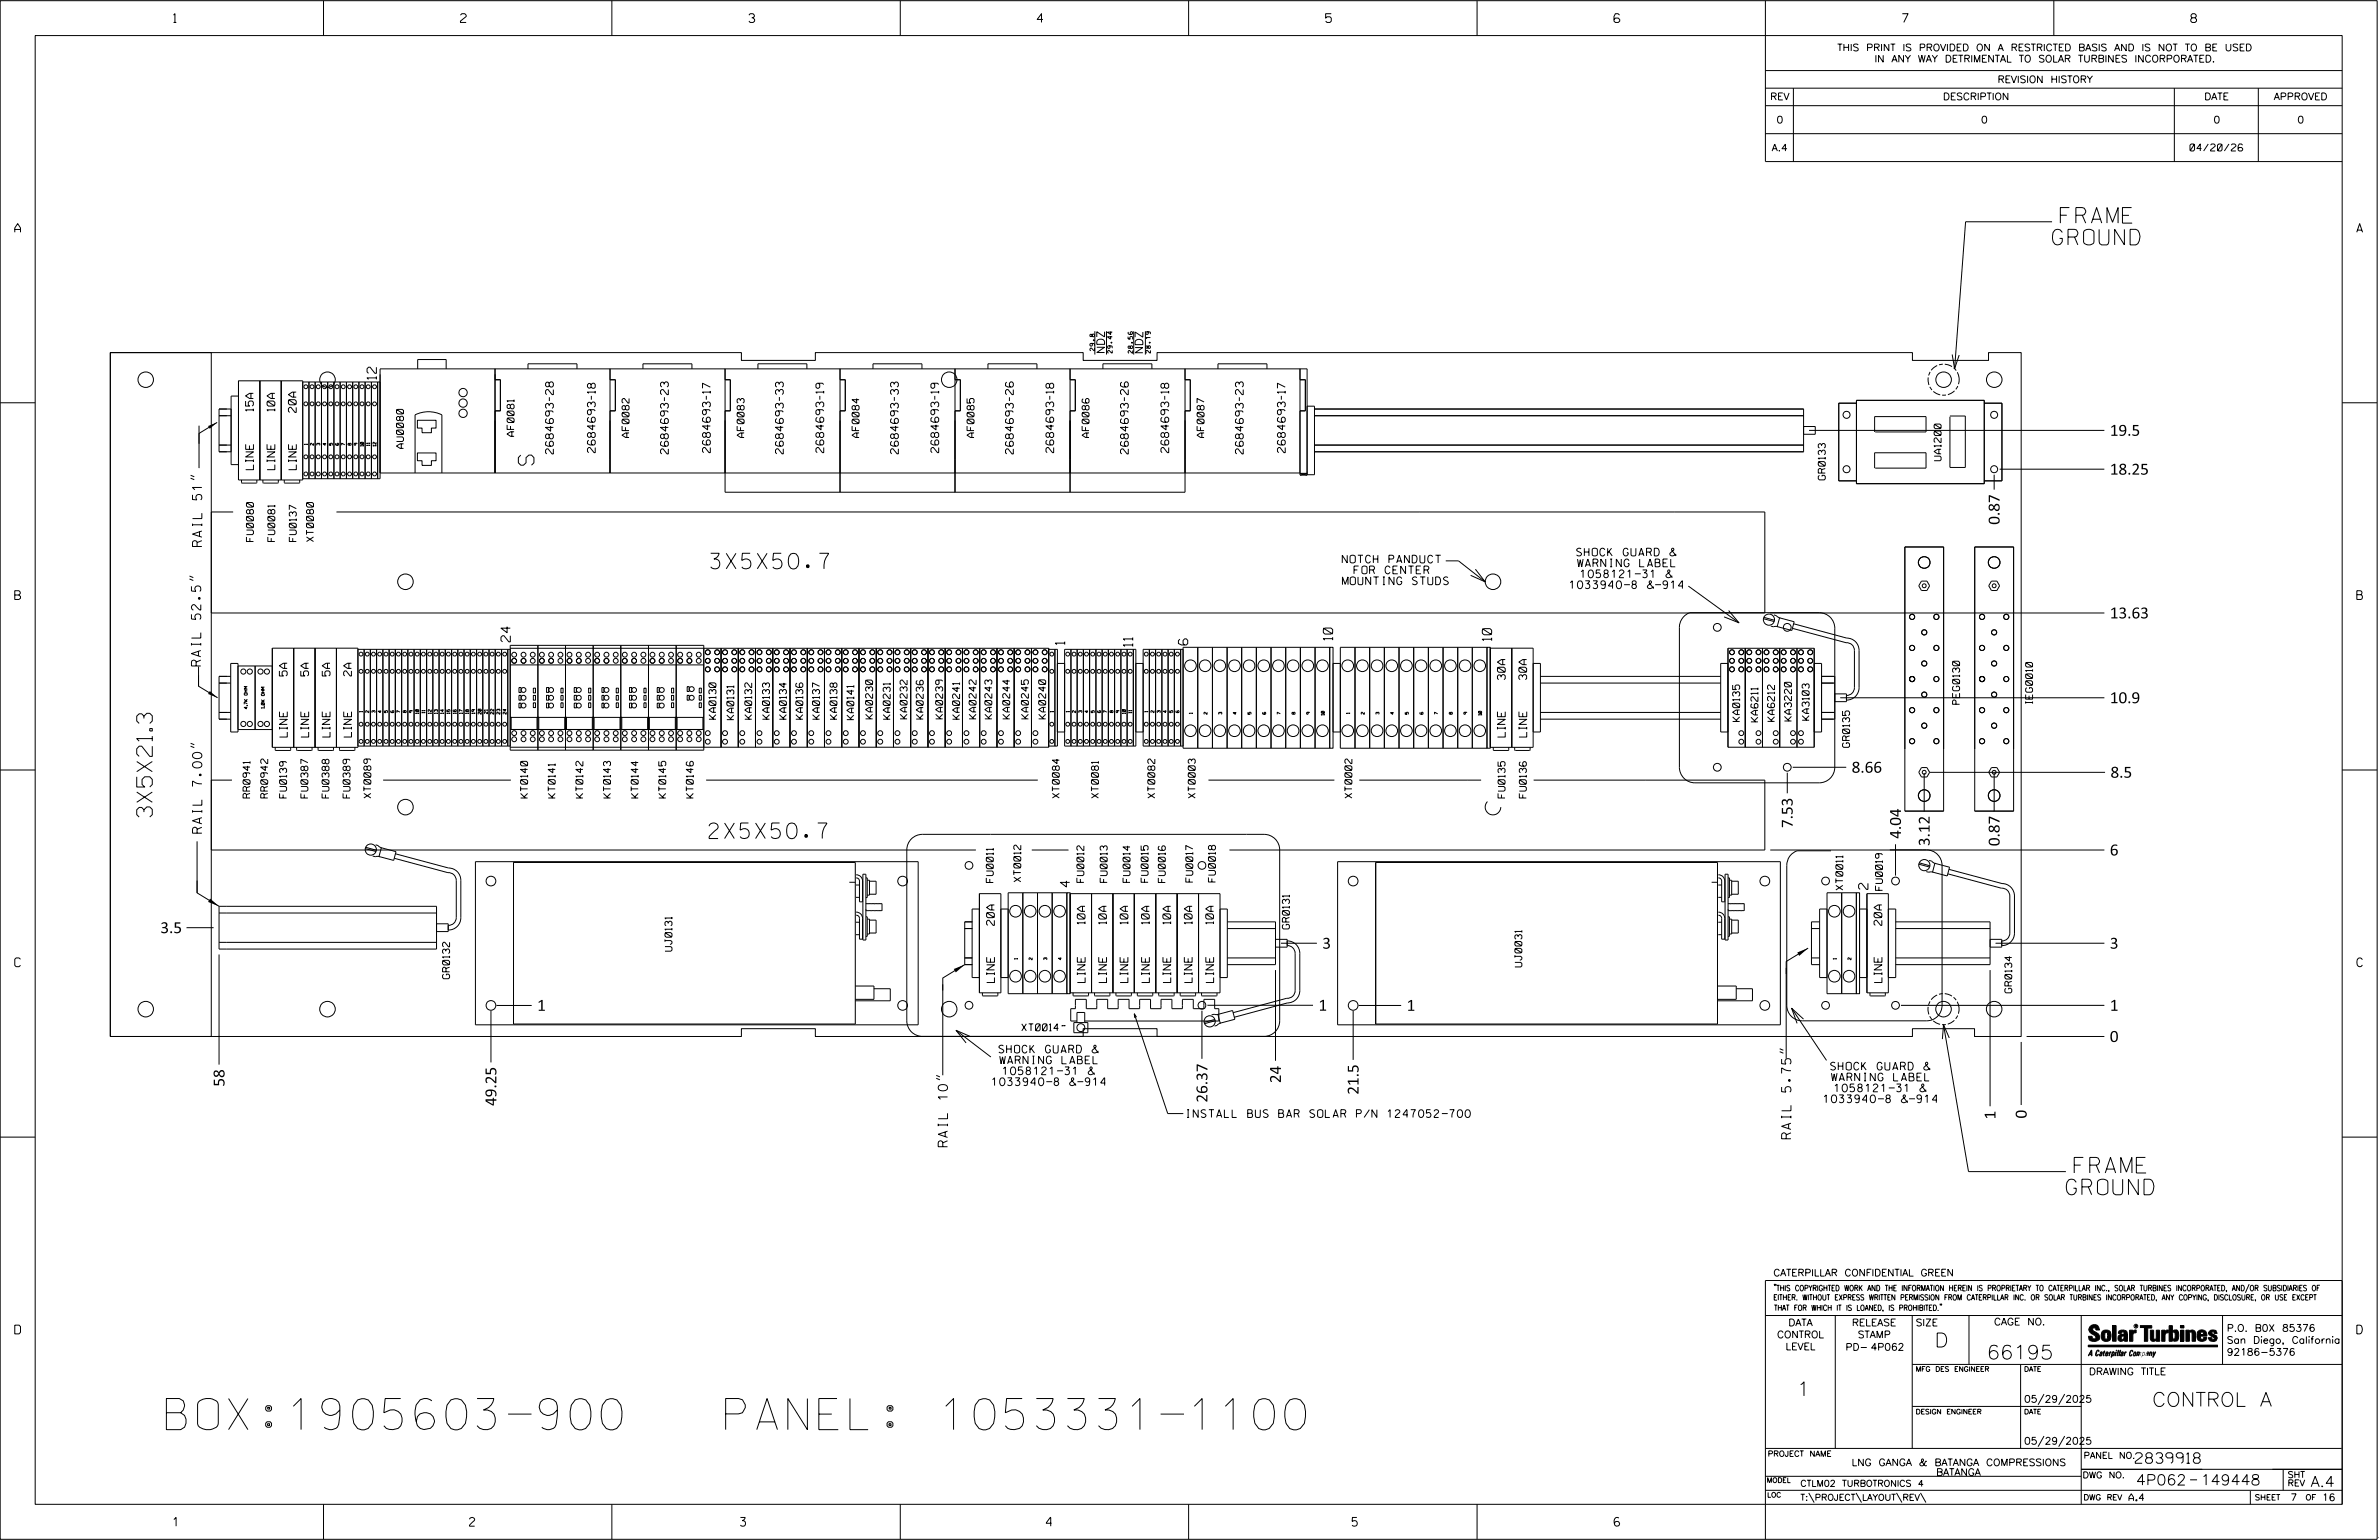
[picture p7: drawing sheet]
<svg xmlns="http://www.w3.org/2000/svg" width="864mm" height="559mm" viewBox="0 0 864 559" stroke-linecap="round" stroke-linejoin="round" font-family="sans-serif">
<defs><g id="words">
<g font-size="11.3">
<text x="60.4" y="518.7">BOX:1905603-900</text>
<text x="256.2" y="518.7">PANEL: 1053331-1100</text>
</g>
<g font-size="5.6">
<text x="747.9" y="81">FRAME</text>
<text x="745.1" y="88.9">GROUND</text>
<text x="193.8" y="168.8" transform="rotate(-90 193.8 168.8)">S</text>
<text x="258" y="206.4">3X5X50.7</text>
<text x="55.3" y="296.5" transform="rotate(-90 55.3 296.5)">3X5X21.3</text>
<text x="257.4" y="304.3">2X5X50.7</text>
<text x="753" y="425.6">FRAME</text>
<text x="750.1" y="433.5">GROUND</text>
</g>
<g font-size="5.1">
<text x="702.3" y="488.8">D</text>
<text x="721.2" y="493.2">66195</text>
<text x="652.2" y="506.5">1</text>
<text x="781.2" y="510.3">CONTROL A</text>
</g>
<g font-size="3.9">
<text x="765.9" y="158.1">19.5</text>
<text x="765.9" y="172.2">18.25</text>
<text x="725.9" y="190.4" transform="rotate(-90 725.9 190.4)">0.87</text>
<text x="765.9" y="224.4">13.63</text>
<text x="765.9" y="255.2">10.9</text>
<text x="672.2" y="280.4">8.66</text>
<text x="766.1" y="282.2">8.5</text>
<text x="650.8" y="300.5" transform="rotate(-90 650.8 300.5)">7.53</text>
<text x="690.1" y="304.4" transform="rotate(-90 690.1 304.4)">4.04</text>
<text x="700.5" y="307" transform="rotate(-90 700.5 307)">3.12</text>
<text x="725.9" y="307" transform="rotate(-90 725.9 307)">0.87</text>
<text x="58.2" y="338.6">3.5</text>
<text x="480" y="344.2">3</text>
<text x="765.9" y="344.2">3</text>
<text x="195" y="366.8">1</text>
<text x="478.6" y="366.8">1</text>
<text x="510.6" y="366.8">1</text>
<text x="765.9" y="366.8">1</text>
<text x="765.9" y="378.1">0</text>
<text x="81.5" y="394.3" transform="rotate(-90 81.5 394.3)">58</text>
<text x="465" y="393" transform="rotate(-90 465 393)">24</text>
<text x="180.2" y="401.3" transform="rotate(-90 180.2 401.3)">49.25</text>
<text x="438.3" y="400.1" transform="rotate(-90 438.3 400.1)">26.37</text>
<text x="493.2" y="397.2" transform="rotate(-90 493.2 397.2)">21.5</text>
<text x="724.4" y="406.2" transform="rotate(-90 724.4 406.2)">1</text>
<text x="735.7" y="405.9" transform="rotate(-90 735.7 405.9)">0</text>
</g>
<g font-size="3.8">
<text x="775.1" y="531">2839918</text>
<text x="775.4" y="538.9">4P062</text>
<text x="798.8" y="538.9">149448</text>
<text x="838.8" y="539.5">A.4</text>
</g>
<g font-size="3.4">
<text x="136.6" y="137.6" transform="rotate(-90 136.6 137.6)">12</text>
<text x="73.3" y="198.3" transform="rotate(-90 73.3 198.3)">RAIL 51&quot;</text>
<text x="185.3" y="232.9" transform="rotate(-90 185.3 232.9)">24</text>
<text x="386.5" y="233.9" transform="rotate(-90 386.5 233.9)">1</text>
<text x="483.7" y="232.3" transform="rotate(-90 483.7 232.3)">10</text>
<text x="541.5" y="232.5" transform="rotate(-90 541.5 232.5)">10</text>
<text x="411.2" y="234.6" transform="rotate(-90 411.2 234.6)">11</text>
<text x="431.2" y="234" transform="rotate(-90 431.2 234)">6</text>
<text x="72.9" y="241.7" transform="rotate(-90 72.9 241.7)">RAIL 52.5&quot;</text>
<text x="73.3" y="302.3" transform="rotate(-90 73.3 302.3)">RAIL 7.00&quot;</text>
<text x="388.3" y="321.8" transform="rotate(-90 388.3 321.8)">4</text>
<text x="678.1" y="322.7" transform="rotate(-90 678.1 322.7)">2</text>
<text x="650.1" y="413.2" transform="rotate(-90 650.1 413.2)">RAIL 5.75&quot;</text>
<text x="343.9" y="416.1" transform="rotate(-90 343.9 416.1)">RAIL 10&quot;</text>
</g>
<g font-size="3.2">
<text x="63" y="8.2">1</text>
<text x="167.2" y="8.2">2</text>
<text x="271.8" y="8.2">3</text>
<text x="376.5" y="8.2">4</text>
<text x="481.2" y="8.2">5</text>
<text x="690.6" y="8.2">7</text>
<text x="795.3" y="8.2">8</text>
<text x="5.4" y="84.3">A</text>
<text x="855.5" y="84.3">A</text>
<text x="5.4" y="217.5">B</text>
<text x="855.6" y="217.5">B</text>
<text x="5.4" y="350.8">C</text>
<text x="855.6" y="350.8">C</text>
<text x="5.4" y="484">D</text>
<text x="855.6" y="484">D</text>
<text x="62.8" y="553.8">1</text>
<text x="170.4" y="553.8">2</text>
<text x="268.8" y="553.8">3</text>
<text x="379.8" y="553.8">4</text>
<text x="490.8" y="553.8">5</text>
<text x="585.9" y="553.8">6</text>
</g>
<g font-size="2.8">
<text x="401" y="128.4" transform="rotate(-90 401 128.4)">NDZ</text>
<text x="414.9" y="128.5" transform="rotate(-90 414.9 128.5)">NDZ</text>
<text x="92" y="149.2" transform="rotate(-90 92 149.2)">15A</text>
<text x="99.8" y="149.2" transform="rotate(-90 99.8 149.2)">10A</text>
<text x="107.5" y="149.7" transform="rotate(-90 107.5 149.7)">20A</text>
<text x="200.9" y="164.7" transform="rotate(-90 200.9 164.7)">2684693-28</text>
<text x="216.1" y="164.2" transform="rotate(-90 216.1 164.2)">2684693-18</text>
<text x="242.6" y="164.7" transform="rotate(-90 242.6 164.7)">2684693-23</text>
<text x="257.8" y="164.2" transform="rotate(-90 257.8 164.2)">2684693-17</text>
<text x="284.3" y="164.7" transform="rotate(-90 284.3 164.7)">2684693-33</text>
<text x="299" y="164.2" transform="rotate(-90 299 164.2)">2684693-19</text>
<text x="326.1" y="164.7" transform="rotate(-90 326.1 164.7)">2684693-33</text>
<text x="340.8" y="164.2" transform="rotate(-90 340.8 164.2)">2684693-19</text>
<text x="367.8" y="164.7" transform="rotate(-90 367.8 164.7)">2684693-26</text>
<text x="382.5" y="164.2" transform="rotate(-90 382.5 164.2)">2684693-18</text>
<text x="409.6" y="164.7" transform="rotate(-90 409.6 164.7)">2684693-26</text>
<text x="424.2" y="164.2" transform="rotate(-90 424.2 164.2)">2684693-18</text>
<text x="451.3" y="164.7" transform="rotate(-90 451.3 164.7)">2684693-23</text>
<text x="466.6" y="164.2" transform="rotate(-90 466.6 164.2)">2684693-17</text>
<text x="92" y="170.4" transform="rotate(-90 92 170.4)">LINE</text>
<text x="99.8" y="170.4" transform="rotate(-90 99.8 170.4)">LINE</text>
<text x="107.6" y="170.4" transform="rotate(-90 107.6 170.4)">LINE</text>
<text x="572.3" y="201.7">SHOCK GUARD &amp;</text>
<text x="487.3" y="204.3">NOTCH PANDUCT</text>
<text x="491.5" y="208.2">FOR CENTER</text>
<text x="572.7" y="205.7">WARNING LABEL</text>
<text x="573.7" y="209.6">1058121-31 &amp;</text>
<text x="485.7" y="212.2">MOUNTING STUDS</text>
<text x="569.8" y="213.6">1033940-8 &amp;-914</text>
<text x="104.2" y="245.3" transform="rotate(-90 104.2 245.3)">5A</text>
<text x="112" y="245.3" transform="rotate(-90 112 245.3)">5A</text>
<text x="119.8" y="245.3" transform="rotate(-90 119.8 245.3)">5A</text>
<text x="127.6" y="245.3" transform="rotate(-90 127.6 245.3)">2A</text>
<text x="546.4" y="246.6" transform="rotate(-90 546.4 246.6)">30A</text>
<text x="554.2" y="246.6" transform="rotate(-90 554.2 246.6)">30A</text>
<text x="104.3" y="267.4" transform="rotate(-90 104.3 267.4)">LINE</text>
<text x="112" y="267.4" transform="rotate(-90 112 267.4)">LINE</text>
<text x="119.8" y="267.4" transform="rotate(-90 119.8 267.4)">LINE</text>
<text x="127.6" y="267.4" transform="rotate(-90 127.6 267.4)">LINE</text>
<text x="546.4" y="267.4" transform="rotate(-90 546.4 267.4)">LINE</text>
<text x="554.2" y="267.4" transform="rotate(-90 554.2 267.4)">LINE</text>
<text x="361" y="335.8" transform="rotate(-90 361 335.8)">20A</text>
<text x="393.9" y="335.3" transform="rotate(-90 393.9 335.3)">10A</text>
<text x="401.7" y="335.3" transform="rotate(-90 401.7 335.3)">10A</text>
<text x="409.4" y="335.3" transform="rotate(-90 409.4 335.3)">10A</text>
<text x="417.2" y="335.3" transform="rotate(-90 417.2 335.3)">10A</text>
<text x="425" y="335.3" transform="rotate(-90 425 335.3)">10A</text>
<text x="432.7" y="335.3" transform="rotate(-90 432.7 335.3)">10A</text>
<text x="440.5" y="335.3" transform="rotate(-90 440.5 335.3)">10A</text>
<text x="683.1" y="335.8" transform="rotate(-90 683.1 335.8)">20A</text>
<text x="361" y="356.5" transform="rotate(-90 361 356.5)">LINE</text>
<text x="393.9" y="356.5" transform="rotate(-90 393.9 356.5)">LINE</text>
<text x="401.7" y="356.5" transform="rotate(-90 401.7 356.5)">LINE</text>
<text x="409.4" y="356.5" transform="rotate(-90 409.4 356.5)">LINE</text>
<text x="417.2" y="356.5" transform="rotate(-90 417.2 356.5)">LINE</text>
<text x="425" y="356.5" transform="rotate(-90 425 356.5)">LINE</text>
<text x="432.8" y="356.5" transform="rotate(-90 432.8 356.5)">LINE</text>
<text x="440.5" y="356.5" transform="rotate(-90 440.5 356.5)">LINE</text>
<text x="683.2" y="356.5" transform="rotate(-90 683.2 356.5)">LINE</text>
<text x="362.6" y="382.1">SHOCK GUARD &amp;</text>
<text x="362.9" y="386">WARNING LABEL</text>
<text x="364" y="390">1058121-31 &amp;</text>
<text x="664.5" y="388.3">SHOCK GUARD &amp;</text>
<text x="360.1" y="393.9">1033940-8 &amp;-914</text>
<text x="664.8" y="392.2">WARNING LABEL</text>
<text x="662" y="400.1">1033940-8 &amp;-914</text>
<text x="665.9" y="396.2">1058121-31 &amp;</text>
<text x="430.4" y="405.5">INSTALL BUS BAR SOLAR P/N 1247052-700</text>
</g>
<g font-size="2.5">
<text x="666.9" y="18.5">THIS PRINT IS PROVIDED ON A RESTRICTED BASIS AND IS NOT TO BE USED</text>
<text x="680.5" y="22.6">IN ANY WAY DETRIMENTAL TO SOLAR TURBINES INCORPORATED.</text>
<text x="725.1" y="30">REVISION HISTORY</text>
<text x="642.6" y="36.3">REV</text>
<text x="705.3" y="36.3">DESCRIPTION</text>
<text x="800.2" y="36.3">DATE</text>
<text x="825.4" y="36.3">APPROVED</text>
<text x="644.9" y="44.7">0</text>
<text x="719.1" y="44.7">0</text>
<text x="803.5" y="44.7">0</text>
<text x="834" y="44.7">0</text>
<text x="643.2" y="54.8">A.4</text>
<text x="795" y="54.8">04/20/26</text>
<text x="186.6" y="158.3" transform="rotate(-90 186.6 158.3)">AF0081</text>
<text x="228.4" y="158.8" transform="rotate(-90 228.4 158.8)">AF0082</text>
<text x="270.1" y="158.8" transform="rotate(-90 270.1 158.8)">AF0083</text>
<text x="311.9" y="158.8" transform="rotate(-90 311.9 158.8)">AF0084</text>
<text x="353.6" y="158.8" transform="rotate(-90 353.6 158.8)">AF0085</text>
<text x="395.3" y="158.8" transform="rotate(-90 395.3 158.8)">AF0086</text>
<text x="437.1" y="158.8" transform="rotate(-90 437.1 158.8)">AF0087</text>
<text x="146.5" y="162.7" transform="rotate(-90 146.5 162.7)">AU0080</text>
<text x="704.6" y="167.2" transform="rotate(-90 704.6 167.2)">UA1200</text>
<text x="662.6" y="174.1" transform="rotate(-90 662.6 174.1)">GR0133</text>
<text x="92" y="196.5" transform="rotate(-90 92 196.5)">FU0080</text>
<text x="99.8" y="196.5" transform="rotate(-90 99.8 196.5)">FU0081</text>
<text x="107.5" y="196.5" transform="rotate(-90 107.5 196.5)">FU0137</text>
<text x="113.8" y="196.5" transform="rotate(-90 113.8 196.5)">XT0080</text>
<text x="711.3" y="255.5" transform="rotate(-90 711.3 255.5)">PEG0130</text>
<text x="737.9" y="255.3" transform="rotate(-90 737.9 255.3)">IEG0010</text>
<text x="259.9" y="261" transform="rotate(-90 259.9 261)">KA0130</text>
<text x="266.4" y="261.1" transform="rotate(-90 266.4 261.1)">KA0131</text>
<text x="272.9" y="261" transform="rotate(-90 272.9 261)">KA0132</text>
<text x="279.3" y="261" transform="rotate(-90 279.3 261)">KA0133</text>
<text x="285.5" y="261" transform="rotate(-90 285.5 261)">KA0134</text>
<text x="291.4" y="261" transform="rotate(-90 291.4 261)">KA0136</text>
<text x="297.5" y="261" transform="rotate(-90 297.5 261)">KA0137</text>
<text x="303.8" y="261" transform="rotate(-90 303.8 261)">KA0138</text>
<text x="310" y="261.1" transform="rotate(-90 310 261.1)">KA0141</text>
<text x="316.8" y="260.8" transform="rotate(-90 316.8 260.8)">KA0230</text>
<text x="323.1" y="261" transform="rotate(-90 323.1 261)">KA0231</text>
<text x="329.3" y="260.8" transform="rotate(-90 329.3 260.8)">KA0232</text>
<text x="335.1" y="260.9" transform="rotate(-90 335.1 260.9)">KA0236</text>
<text x="342.2" y="260.8" transform="rotate(-90 342.2 260.8)">KA0239</text>
<text x="348.3" y="261" transform="rotate(-90 348.3 261)">KA0241</text>
<text x="354.3" y="260.8" transform="rotate(-90 354.3 260.8)">KA0242</text>
<text x="360" y="260.8" transform="rotate(-90 360 260.8)">KA0243</text>
<text x="366.5" y="260.8" transform="rotate(-90 366.5 260.8)">KA0244</text>
<text x="373.3" y="260.8" transform="rotate(-90 373.3 260.8)">KA0245</text>
<text x="379.6" y="260.8" transform="rotate(-90 379.6 260.8)">KA0240</text>
<text x="631.5" y="261.8" transform="rotate(-90 631.5 261.8)">KA0135</text>
<text x="638.1" y="261.9" transform="rotate(-90 638.1 261.9)">KA6211</text>
<text x="644.2" y="261.8" transform="rotate(-90 644.2 261.8)">KA6212</text>
<text x="650.3" y="261.6" transform="rotate(-90 650.3 261.6)">KA3220</text>
<text x="656.7" y="261.4" transform="rotate(-90 656.7 261.4)">KA3103</text>
<text x="671.4" y="271.2" transform="rotate(-90 671.4 271.2)">GR0135</text>
<text x="90.8" y="289.6" transform="rotate(-90 90.8 289.6)">RR0941</text>
<text x="97.2" y="289.6" transform="rotate(-90 97.2 289.6)">RR0942</text>
<text x="104" y="289.6" transform="rotate(-90 104 289.6)">FU0139</text>
<text x="111.8" y="289.6" transform="rotate(-90 111.8 289.6)">FU0387</text>
<text x="119.4" y="289.6" transform="rotate(-90 119.4 289.6)">FU0388</text>
<text x="127.1" y="289.6" transform="rotate(-90 127.1 289.6)">FU0389</text>
<text x="134.6" y="289.6" transform="rotate(-90 134.6 289.6)">XT0089</text>
<text x="191.5" y="289.6" transform="rotate(-90 191.5 289.6)">KT0140</text>
<text x="201.5" y="289.6" transform="rotate(-90 201.5 289.6)">KT0141</text>
<text x="211.6" y="289.6" transform="rotate(-90 211.6 289.6)">KT0142</text>
<text x="221.6" y="289.6" transform="rotate(-90 221.6 289.6)">KT0143</text>
<text x="231.7" y="289.6" transform="rotate(-90 231.7 289.6)">KT0144</text>
<text x="241.7" y="289.6" transform="rotate(-90 241.7 289.6)">KT0145</text>
<text x="251.7" y="289.6" transform="rotate(-90 251.7 289.6)">KT0146</text>
<text x="384.5" y="289.6" transform="rotate(-90 384.5 289.6)">XT0084</text>
<text x="398.7" y="289.6" transform="rotate(-90 398.7 289.6)">XT0081</text>
<text x="419.2" y="289.6" transform="rotate(-90 419.2 289.6)">XT0082</text>
<text x="433.9" y="289.6" transform="rotate(-90 433.9 289.6)">XT0003</text>
<text x="490.8" y="289.6" transform="rotate(-90 490.8 289.6)">XT0002</text>
<text x="546.3" y="289.6" transform="rotate(-90 546.3 289.6)">FU0135</text>
<text x="554.1" y="289.6" transform="rotate(-90 554.1 289.6)">FU0136</text>
<text x="360.6" y="320.2" transform="rotate(-90 360.6 320.2)">FU0011</text>
<text x="370.6" y="320" transform="rotate(-90 370.6 320)">XT0012</text>
<text x="393.5" y="320.2" transform="rotate(-90 393.5 320.2)">FU0012</text>
<text x="401.9" y="320.2" transform="rotate(-90 401.9 320.2)">FU0013</text>
<text x="410.2" y="320.2" transform="rotate(-90 410.2 320.2)">FU0014</text>
<text x="416.8" y="320.1" transform="rotate(-90 416.8 320.1)">FU0015</text>
<text x="423" y="320.2" transform="rotate(-90 423 320.2)">FU0016</text>
<text x="433" y="320.1" transform="rotate(-90 433 320.1)">FU0017</text>
<text x="441.2" y="320" transform="rotate(-90 441.2 320)">FU0018</text>
<text x="669" y="322.9" transform="rotate(-90 669 322.9)">XT0011</text>
<text x="683.4" y="323.1" transform="rotate(-90 683.4 323.1)">FU0019</text>
<text x="468.1" y="337.1" transform="rotate(-90 468.1 337.1)">GR0131</text>
<text x="243.9" y="345.1" transform="rotate(-90 243.9 345.1)">UJ0131</text>
<text x="163.2" y="355.1" transform="rotate(-90 163.2 355.1)">GR0132</text>
<text x="730.3" y="360.2" transform="rotate(-90 730.3 360.2)">GR0134</text>
<text x="370.9" y="374.1">XT0014</text>
<text x="643.8" y="463">CATERPILLAR CONFIDENTIAL GREEN</text>
<text x="645.1" y="485.5">CONTROL</text>
<text x="649.2" y="481.1">DATA</text>
<text x="672.3" y="481.1">RELEASE</text>
<text x="674.4" y="485.5">STAMP</text>
<text x="695.4" y="481.1">SIZE</text>
<text x="723.8" y="480.8">CAGE NO.</text>
<text x="808.4" y="483.1">P.O. B0X 85376</text>
<text x="648.2" y="489.8">LEVEL</text>
<text x="669.9" y="490">PD- 4P062</text>
<text x="808.4" y="487.5">San Diego, California</text>
<text x="808.4" y="491.8">92186-5376</text>
<text x="758.3" y="498.9">DRAWING TITLE</text>
<text x="734.8" y="508.9">05/29/2025</text>
<text x="734.8" y="524.1">05/29/2025</text>
<text x="672.1" y="531.9">LNG GANGA &amp; BATANGA COMPRESSIONS</text>
<text x="702.8" y="535.5">BATANGA</text>
<text x="772.8" y="544.6">A.4</text>
<text x="831.4" y="544.6">7</text>
<text x="842.9" y="544.6">16</text>
</g>
<g font-size="2.3">
<text x="756.4" y="529.2">PANEL NO.</text>
<text x="653.5" y="539.4">CTLM02 TURBOTRONICS 4</text>
<text x="756" y="536.3">DWG NO.</text>
<text x="830.4" y="536.2">SHT</text>
<text x="830.4" y="539.3">REV</text>
<text x="653.5" y="544.5">T:\PROJECT\LAYOUT\REV\</text>
</g>
<g font-size="2">
<text x="643.8" y="471.8">EITHER. WITHOUT EXPRESS WRITTEN PERMISSION FROM CATERPILLAR INC. OR SOLAR TURBINES INCORPORATED, ANY COPYING, DISCLOSURE, OR USE EXCEPT</text>
<text x="643.8" y="468.4">&quot;THIS COPYRIGHTED WORK AND THE INFORMATION HEREIN IS PROPRIETARY TO CATERPILLAR INC., SOLAR TURBINES INCORPORATED, AND/OR SUBSIDIARIES OF</text>
<text x="644" y="475.6">THAT FOR WHICH IT IS LOANED, IS PROHIBITED.&quot;</text>
<text x="641.7" y="528.5">PROJECT NAME</text>
<text x="756.3" y="544.3">DWG REV</text>
<text x="818.5" y="544.3">SHEET</text>
<text x="836.9" y="544.3">OF</text>
</g>
<g font-size="1.8">
<text x="695.4" y="497.6">MFG DES ENGINEER</text>
<text x="734.8" y="497.6">DATE</text>
<text x="695.4" y="513.1">DESIGN ENGINEER</text>
<text x="734.8" y="513.1">DATE</text>
<text x="641.3" y="538">MODEL</text>
<text x="641.5" y="543.3">LOC</text>
</g>
<g font-size="1.7">
<text x="397.3" y="127.3" transform="rotate(-90 397.3 127.3)">29.8</text>
<text x="403.7" y="128.1" transform="rotate(-90 403.7 128.1)">29.44</text>
<text x="411.2" y="128.2" transform="rotate(-90 411.2 128.2)">28.56</text>
<text x="417.6" y="128.1" transform="rotate(-90 417.6 128.1)">28.19</text>
</g>
<g font-size="1.1">
<text x="111.6" y="161.4" transform="rotate(-90 111.6 161.4)">1</text>
<text x="113.8" y="161.6" transform="rotate(-90 113.8 161.6)">2</text>
<text x="116.1" y="161.6" transform="rotate(-90 116.1 161.6)">3</text>
<text x="118.4" y="161.6" transform="rotate(-90 118.4 161.6)">4</text>
<text x="120.6" y="161.6" transform="rotate(-90 120.6 161.6)">5</text>
<text x="122.9" y="161.6" transform="rotate(-90 122.9 161.6)">6</text>
<text x="125.2" y="161.6" transform="rotate(-90 125.2 161.6)">7</text>
<text x="127.4" y="161.6" transform="rotate(-90 127.4 161.6)">8</text>
<text x="129.7" y="161.6" transform="rotate(-90 129.7 161.6)">9</text>
<text x="132" y="161.9" transform="rotate(-90 132 161.9)">10</text>
<text x="134.2" y="161.7" transform="rotate(-90 134.2 161.7)">11</text>
<text x="136.5" y="161.9" transform="rotate(-90 136.5 161.9)">12</text>
<text x="89.8" y="257.2" transform="rotate(-90 89.8 257.2)">4.7K OHM</text>
<text x="96" y="257" transform="rotate(-90 96 257)">1.0K OHM</text>
<text x="131.6" y="258.4" transform="rotate(-90 131.6 258.4)">1</text>
<text x="133.9" y="258.6" transform="rotate(-90 133.9 258.6)">2</text>
<text x="136.1" y="258.6" transform="rotate(-90 136.1 258.6)">3</text>
<text x="138.4" y="258.6" transform="rotate(-90 138.4 258.6)">4</text>
<text x="140.7" y="258.6" transform="rotate(-90 140.7 258.6)">5</text>
<text x="142.9" y="258.6" transform="rotate(-90 142.9 258.6)">6</text>
<text x="145.2" y="258.6" transform="rotate(-90 145.2 258.6)">7</text>
<text x="147.5" y="258.6" transform="rotate(-90 147.5 258.6)">8</text>
<text x="149.7" y="258.6" transform="rotate(-90 149.7 258.6)">9</text>
<text x="152" y="259" transform="rotate(-90 152 259)">10</text>
<text x="154.3" y="258.8" transform="rotate(-90 154.3 258.8)">11</text>
<text x="156.5" y="259" transform="rotate(-90 156.5 259)">12</text>
<text x="158.8" y="259" transform="rotate(-90 158.8 259)">13</text>
<text x="161.1" y="259" transform="rotate(-90 161.1 259)">14</text>
<text x="163.3" y="259" transform="rotate(-90 163.3 259)">15</text>
<text x="165.6" y="259" transform="rotate(-90 165.6 259)">16</text>
<text x="167.9" y="259" transform="rotate(-90 167.9 259)">17</text>
<text x="170.1" y="259" transform="rotate(-90 170.1 259)">18</text>
<text x="172.4" y="259" transform="rotate(-90 172.4 259)">19</text>
<text x="174.7" y="259.2" transform="rotate(-90 174.7 259.2)">20</text>
<text x="177" y="259" transform="rotate(-90 177 259)">21</text>
<text x="179.2" y="259.2" transform="rotate(-90 179.2 259.2)">22</text>
<text x="181.5" y="259.2" transform="rotate(-90 181.5 259.2)">23</text>
<text x="183.8" y="259.2" transform="rotate(-90 183.8 259.2)">24</text>
<text x="382.4" y="258.4" transform="rotate(-90 382.4 258.4)">1</text>
<text x="388.2" y="258.4" transform="rotate(-90 388.2 258.4)">1</text>
<text x="390.4" y="258.6" transform="rotate(-90 390.4 258.6)">2</text>
<text x="392.7" y="258.6" transform="rotate(-90 392.7 258.6)">3</text>
<text x="395" y="258.6" transform="rotate(-90 395 258.6)">4</text>
<text x="397.2" y="258.6" transform="rotate(-90 397.2 258.6)">5</text>
<text x="399.5" y="258.6" transform="rotate(-90 399.5 258.6)">6</text>
<text x="401.8" y="258.6" transform="rotate(-90 401.8 258.6)">7</text>
<text x="404" y="258.6" transform="rotate(-90 404 258.6)">8</text>
<text x="406.3" y="258.6" transform="rotate(-90 406.3 258.6)">9</text>
<text x="408.6" y="259" transform="rotate(-90 408.6 259)">10</text>
<text x="410.8" y="258.8" transform="rotate(-90 410.8 258.8)">11</text>
<text x="416.7" y="258.4" transform="rotate(-90 416.7 258.4)">1</text>
<text x="418.9" y="258.6" transform="rotate(-90 418.9 258.6)">2</text>
<text x="421.2" y="258.6" transform="rotate(-90 421.2 258.6)">3</text>
<text x="423.5" y="258.6" transform="rotate(-90 423.5 258.6)">4</text>
<text x="425.7" y="258.6" transform="rotate(-90 425.7 258.6)">5</text>
<text x="432.8" y="259" transform="rotate(-90 432.8 259)">1</text>
<text x="438.2" y="259.2" transform="rotate(-90 438.2 259.2)">2</text>
<text x="443.5" y="259.2" transform="rotate(-90 443.5 259.2)">3</text>
<text x="448.8" y="259.2" transform="rotate(-90 448.8 259.2)">4</text>
<text x="454.1" y="259.2" transform="rotate(-90 454.1 259.2)">5</text>
<text x="464.8" y="259.2" transform="rotate(-90 464.8 259.2)">7</text>
<text x="470.1" y="259.2" transform="rotate(-90 470.1 259.2)">8</text>
<text x="475.4" y="259.2" transform="rotate(-90 475.4 259.2)">9</text>
<text x="480.8" y="259.5" transform="rotate(-90 480.8 259.5)">10</text>
<text x="489.9" y="259" transform="rotate(-90 489.9 259)">1</text>
<text x="495.3" y="259.2" transform="rotate(-90 495.3 259.2)">2</text>
<text x="500.6" y="259.2" transform="rotate(-90 500.6 259.2)">3</text>
<text x="505.9" y="259.2" transform="rotate(-90 505.9 259.2)">4</text>
<text x="511.2" y="259.2" transform="rotate(-90 511.2 259.2)">5</text>
<text x="516.6" y="259.2" transform="rotate(-90 516.6 259.2)">6</text>
<text x="521.9" y="259.2" transform="rotate(-90 521.9 259.2)">7</text>
<text x="527.2" y="259.2" transform="rotate(-90 527.2 259.2)">8</text>
<text x="532.5" y="259.2" transform="rotate(-90 532.5 259.2)">9</text>
<text x="537.9" y="259.5" transform="rotate(-90 537.9 259.5)">10</text>
<text x="369.4" y="348.1" transform="rotate(-90 369.4 348.1)">1</text>
<text x="374.7" y="348.3" transform="rotate(-90 374.7 348.3)">2</text>
<text x="380" y="348.3" transform="rotate(-90 380 348.3)">3</text>
<text x="385.3" y="348.3" transform="rotate(-90 385.3 348.3)">4</text>
<text x="666.6" y="348.1" transform="rotate(-90 666.6 348.1)">1</text>
<text x="671.9" y="348.3" transform="rotate(-90 671.9 348.3)">2</text>
<text x="386.6" y="372.4" transform="rotate(-90 386.6 372.4)">1</text>
</g>
<text font-size=".9" x="775.1" y="481.7">R</text>
</g></defs>
<g fill="none" stroke="#000" stroke-width=".36">
<path d="M.1 .2h862.8v558.4h-862.8zM12.8 12.9h837.4v533h-837.4zM117.4 .2v12.7M222.1 .2v12.7M326.8 .2v12.7M431.5 .2v12.7M536.2 .2v12.7M587.9 5.5l-.5-.5h-1l-.5 1v1.7l.5 .4h1l.6-.4v-.6l-.6-.5h-1l-.5 .5M640.9 .2v58.4h209.3M745.6 .2v12.7M640.9 25.6h209.3M640.9 32h209.3"/>
<path d="M640.9 38.3h209.3M651 32v26.6M789.3 32v26.6M819.8 32v26.6M640.9 48.5h209.3M744.9 80.5h-31.4l-4 53.3M40 128h229.1v2.8h26.9v-2.8h97.2v2.8h26.8v-2.8h274.2v2.8h27.7v-2.8h11.8v248.1h-16.9v-2.8h-22.6v2.8h-274.2v-2.8h-26.8v2.8h-97.2v-2.8h-26.9v2.8h-229.1zM40 128h36.7v248.1h-36.7zM86.6 138.2h23.3v36h-23.3zM94.3 138.2v36M102.1 138.2v36M109.9 138.6h28.1"/>
<path d="M112.1 138.6v35.1M114.4 138.6v35.1M116.7 138.6v35.1M119 138.6v35.1M121.2 138.6v35.1M123.5 138.6v35.1M125.8 138.6v35.1M128 138.6v35.1M130.3 138.6v35.1M132.5 138.6v35.1M134.8 138.6v35.1M137.1 138.6v35.1"/>
<path d="M162 133.8v-3.3h-10.4v3.3M179.7 137.8h1.9v11.3h-1.9M179.7 133.8v37.8M191.7 133.8v-1.8h17.7v1.8M221.4 137.8h2v11.3h-2M221.4 133.8v37.8M233.4 133.8v-1.8h17.8v1.8M263.2 137.8h1.9v11.3h-1.9M263.2 133.8v44.8h167v-44.8M275.1 133.8v-1.8h17.8v1.8M304.9 137.8h1.9v11.3h-1.9M304.9 133.8v44.8"/>
<path d="M316.9 133.8v-1.8h17.8v1.8M346.7 137.8h1.9v11.3h-1.9M346.7 133.8v44.8M358.6 133.8v-1.8h17.8v1.8M388.4 137.8h1.9v11.3h-1.9M388.4 133.8v44.8M397.4 120.2v8.5M400.4 133.8v-1.8h17.7v1.8M401.7 120.2v8.5M411.6 120.2v8.5M415.8 120.2v8.5M430.2 137.8h1.9v11.3h-1.9"/>
<path d="M442.1 133.8v-1.8h17.8v1.8M471.9 137.8h2v11.3h-2M471.9 133.8v38.6M708.7 128.6l.8 5.2 1.7-5M.1 146.2h12.7M72.2 154.4v15.5M78.8 153.3l-6.6 4v3.7M79.5 150.8h4.4M83.9 148.4h-4.4v15.5h4.4M86.6 143.7h-2.7v24.9h2.7M151.5 152.5h6.8v2.8h-1.7v1.7h-3.4v-1.7h-1.7zM474.5 147.4h2.7v24.9h-2.7"/>
<path d="M477.2 148.4h177.5v15.5h-177.5M477.2 150.8h177.5M654.7 154.8h4.3v2.8h-4.3M656.7 156.2h107.2M673.9 146.3h-6.4v28.2h6.4M673.9 145.3h46.4v30.2h-46.4zM680.7 156.7h18.5v-5.5h-18.7v5.5M707.8 151h5.6v18.6h-5.6v-18.4M720.3 146.3h6.4v28.2h-6.4M850.2 146.2h12.7M69.2 173.5l1.3 .6M69.2 172.4l1.3 .6"/>
<path d="M79.5 161.5h4.4M87.7 174.2l.2 1.1h5.1l.2-1.1M95.4 174.2l.2 1.1h5.2l.2-.3v-.8M103.2 174.2v.8l.2 .3h5.2l.2-1.1M150.7 171.6v-21.1a11.1 11.1 0 0 1 9.7 0v21.1M151.5 164.4h6.8v2.8h-1.7v1.7h-3.4v-1.7h-1.7zM471.9 171.6h-333.9M471.9 172.4h2.6M474.5 172.4l-2.6-.6h2.6l-2.6 .6M474.5 172.4v-38.6h-336.5v39.9h-28.1M477.2 161.5h177.5M680.5 169.9v-5.6h18.7v5.6h-18.5"/>
<path d="M723.9 172.2v5.5M725.9 170.2h38M84.6 185.8h-7.9v36.6h563.9v-36.6h-518.5M691.5 198.5h14.1v95.8h-14.1zM716.8 198.5h14.2v95.8h-14.2zM68.8 210.1l1.4 .5M68.8 209l1.4 .6M524.8 203.5h4.6l9.8 7.6M535.6 206.5l3.6 4.6-5.3-2.3M612.9 212.7l18.4 13.3M697.5 210.9h2l1 1.6-1 1.8h-2l-1-1.8zM722.9 210.9h2l1 1.6-1 1.8h-2l-1-1.8z"/>
<path d="M98.8 235.2h31.1v36h-31.1zM106.6 235.2v36M114.4 235.2v36M122.1 235.2v36M132.2 235.6v35.1M134.4 235.6v35.1M136.7 235.6v35.1M139 235.6v35.1M141.3 235.6v35.1M143.5 235.6v35.1M145.8 235.6v35.1M148.1 235.6v35.1"/>
<path d="M150.3 235.6v35.1M152.6 235.6v35.1M154.9 235.6v35.1M157.1 235.6v35.1M159.4 235.6v35.1M161.6 235.6v35.1M163.9 235.6v35.1M166.2 235.6v35.1M168.5 235.6v35.1M170.7 235.6v35.1M173 235.6v35.1M175.3 235.6v35.1"/>
<path d="M177.5 235.6v35.1M179.8 235.6v35.1M182.1 235.6v35.1M184.3 235.6v35.1M185.2 235.6h-55.3M185.2 235.2h195.5v35.9h-195.5M185.2 234.2h70.3v38h-70.3zM195.3 234.2v38M205.3 234.2v38M215.3 234.2v38M225.4 234.2v38M235.4 234.2v38"/>
<path d="M245.5 234.2v38M261.8 235.2v35.9M268 235.2v35.9M274.2 235.2v35.9M280.5 235.2v35.9M286.8 235.2v35.9M293.1 235.2v35.9M299.3 235.2v35.9M305.6 235.2v35.9M311.8 235.2v35.9M318.1 235.2v35.9M324.3 235.2v35.9"/>
<path d="M330.6 235.2v35.9M336.9 235.2v35.9M343.1 235.2v35.9M349.4 235.2v35.9M355.6 235.2v35.9M361.9 235.2v35.9M368.2 235.2v35.9M374.4 235.2v35.9M380.7 235.6h3.2v35.1h-3.2M382.9 235.6v35.1M386.5 235.6h25.8v35.1h-25.8zM388.8 235.6v35.1"/>
<path d="M391 235.6v35.1M393.3 235.6v35.1M395.5 235.6v35.1M397.8 235.6v35.1M400.1 235.6v35.1M402.3 235.6v35.1M404.6 235.6v35.1M406.9 235.6v35.1M409.2 235.6v35.1M411.4 235.6v35.1M417.2 235.6v35.1M419.5 235.6v35.1"/>
<path d="M421.8 235.6v35.1M424 235.6v35.1M426.3 235.6v35.1M428.6 235.6v35.1M429.5 235.6h-14.5v35.1h14.5M429.5 234.9h53.2v36.6h-53.2zM434.8 234.9v36.6M440.1 234.9v36.6M445.5 234.9v36.6M450.7 234.9v36.6M456.1 234.9v36.6M461.4 234.9v36.6"/>
<path d="M466.7 234.9v36.6M472.1 234.9v36.6M477.4 234.9v36.6M482.7 234.9h1.2v36.6h-1.2zM486.6 234.9h53.2v36.6h-53.2zM491.9 234.9v36.6M497.2 234.9v36.6M502.5 234.9v36.6M507.9 234.9v36.6M513.2 234.9v36.6M518.5 234.9v36.6M523.8 234.9v36.6"/>
<path d="M529.2 234.9v36.6M534.5 234.9v36.6M539.8 234.9h1.2v36.6h-1.2zM541 235.2h15.5v36h-15.5zM548.8 235.2v36M611.5 223.5l1.9-1.2h47a5.7 5.7 0 0 1 5.6 5.7v50.4a5.7 5.7 0 0 1-5.6 5.7h-45.1a5.7 5.7 0 0 1-5.7-5.7v-50.8a5.7 5.7 0 0 1 1.9-4.1zM627.3 235.2h31.3v35.9h-31.3zM627.5 221.5l3.8 4.5-5.4-2.2M633.6 235.2v35.9M639.8 235.2v35.9M640.2 224.5l3.8 1M640.3 224l3.9 1.1"/>
<path d="M642.6 222.4h121.3M642.8 227.2l2.5 .2M643.9 223.1l2.3 1.1M646 224.2l5.3 1.4-.8 3.2-5.4-1.4zM646 235.2v35.9M650.7 228l19.5 5.2M651.1 226.3l19.2 5.2a4.5 4.5 0 0 1 4.6 4.5v13.5a4.5 4.5 0 0 1-4.6 4.5M652.3 235.2v35.9M670.1 233.2a2.79 2.79 0 0 1 3.1 2.8v13.5a2.83 2.83 0 0 1-2.9 2.8M72.1 241.9v7.1M72.1 245.1v3.9l6.9 4.2M79.5 247.9h4.2"/>
<path d="M79.5 258.5h4.2M83.7 245.4h-4.2v15.5h4.2M83.8 240.7h2.6v24.9h-2.6zM86.4 241.7h12.4M92.6 241.7v23M188.4 249.5h.8v1.7h-.8zM188.4 252.3h.8v1.8h-.8zM188.4 255.1h.8v1.8h-.8zM193.6 249.7h.8v1.7h-.8zM193.6 252.3h.8v1.8h-.8zM193.6 255h.8v1.8h-.8zM198.4 249.5h.8v1.7h-.8z"/>
<path d="M198.4 252.3h.8v1.8h-.8zM198.4 255.1h.8v1.8h-.8zM203.6 249.7h.8v1.7h-.8zM203.6 252.3h.8v1.8h-.8zM203.6 255h.8v1.8h-.8zM208.5 249.5h.7v1.7h-.7zM208.5 252.3h.7v1.8h-.7zM208.5 255.1h.7v1.8h-.7zM213.7 249.7h.8v1.7h-.8zM213.7 252.3h.8v1.8h-.8zM213.7 255h.8v1.8h-.8zM218.5 249.5h.8v1.7h-.8z"/>
<path d="M218.5 252.3h.8v1.8h-.8zM218.5 255.1h.8v1.8h-.8zM223.7 249.7h.8v1.7h-.8zM223.7 252.3h.8v1.8h-.8zM223.7 255h.8v1.8h-.8zM228.5 249.5h.8v1.7h-.8zM228.5 252.3h.8v1.8h-.8zM228.5 255.1h.8v1.8h-.8zM233.8 249.7h.7v1.7h-.7zM233.8 252.3h.7v1.8h-.7zM233.8 255h.7v1.8h-.7zM238.6 249.5h.7v1.7h-.7z"/>
<path d="M238.6 252.3h.7v1.8h-.7zM238.6 255.1h.7v1.8h-.7zM243.8 249.7h.7v1.7h-.7zM243.8 252.3h.7v1.8h-.7zM243.8 255h.7v1.8h-.7zM249.4 249.2h.8v1.7h-.8zM249.4 252.3h.8v1.8h-.8zM253.8 249.7h.8v1.7h-.8zM253.8 252.3h.8v1.8h-.8zM253.8 255h.8v1.8h-.8zM255.5 241.3h-70.3M386.5 240.7h-2.7v24.9h2.7"/>
<path d="M412.3 240.7h2.7M427 257.9l-.1 .5 .3 .2h.6l.2-.5-.2-.3-.4 .3 .2 .5M458.5 258.5l-.2 .5 .4 .2h.6l.2-.6h-.6l.2 .6M486.6 240.7h-2.7v24.9h2.7M556.5 240.7h2.7v24.9h-2.7M559.2 245.4h65.4M559.2 247.9h65.4M559.2 258.5h65.4M627.3 240.7h-2.7v24.9h2.7M658.6 240.7h2.6v24.9h-2.6M661.2 245.4h4.8M661.2 247.9h4.8"/>
<path d="M661.2 258.5h4.8M666 251.8h4.3v2.8h-4.3M668 253.2h95.9M.1 279.4h12.7M69.2 270.8l1.3 .5M69.2 269.7l1.3 .5M86.4 264.7h12.4M99.9 271.2v.9l.3 .2h5.1l.2-1.1M107.7 271.2v.9l.2 .2h5.2l.2-1.1M115.5 271.2l.2 1.1h5.1l.3-.2v-.9M123.2 271.2l.2 1.1h5.2l.2-1.1M185.2 270.7h-55.3"/>
<path d="M185.2 260.2l70.3 .1M185.6 260.2v4.5M194.9 260.2v4.5M195.6 260.2v4.5M205 260.2v4.5M205.6 260.2v4.5M215 260.2v4.5M215.7 260.2v4.5M225.1 260.2v4.5M225.7 260.2v4.5M235.1 260.2v4.5M235.7 260.2v4.5"/>
<path d="M245.1 260.2v4.5M245.8 260.2v4.5M255.2 260.2v4.5M255.5 264.7h-70.3M412.3 265.6h2.7M542.1 271.2l.2 1.1h5.1l.3-.2v-.9M549.8 271.2v.9l.3 .2h5.1l.2-1.1M559.2 260.9h65.4M650.8 278.4h19.4M661.2 260.9h4.8M697.5 278.5h2l1 1.7-1 1.7h-2l-1-1.7zM722.9 278.5h2l1 1.7-1 1.7h-2l-1-1.7z"/>
<path d="M850.2 279.4h12.7M84.2 283.1h-7.5v25.3h277.6M139.1 283.1h46.4M256.3 283.1h120.4M438.7 283.1h45.7M493.4 283.1h44.3M540 290.9a2.83 2.83 0 0 0 .9 4.6 2.83 2.83 0 0 0 3.9-2.6M556.7 283.1h83.9v25.3h-194.3M648.8 280.4v7.5M698.5 280.5v13.9M700.5 280.2h63.7M723.9 280.5v13.8"/>
<path d="M71.5 305.3v18.7M71.5 319.5v4.5l8 4.9M132.6 307.9l3.9 1.1M132.7 307.4l3.9 1.1M135.3 310.6l2.5 .3M136.3 306.6l1 .2 1.3 .9M138.4 307.6l5.4 1.4-.9 3.2-5.3-1.4zM143.1 311.4l19.5 5.3a2.84 2.84 0 0 1 3 2.8v13.5a2.83 2.83 0 0 1-2.9 2.8M143.5 309.8l19.3 5.2a4.5 4.5 0 0 1 4.5 4.5v13.5a4.5 4.5 0 0 1-4.6 4.5M172.6 312.7h160.7v59.2h-160.7zM186.4 312.9h124.1v58.7h-124.1zM310.7 317.4a2.29 2.29 0 0 1 2.4 2.3v7.5h-1.1v-7.5l-.5-.9-.8-.2"/>
<path d="M313.2 317.2h1.1v23.9h-1.1zM314.3 318.6h.5v7.1h-.5M314.8 319.4h.8v5.4h-.8M315.6 319.8h2.4v4.7h-2.4M330.8 304.4l1.6-1.1 2.4-.5h124.1a5.7 5.7 0 0 1 5.6 5.6v62a5.7 5.7 0 0 1-5.6 5.7h-124.1a5.7 5.7 0 0 1-5.6-5.7v-62l.3-1.9zM374.5 308.4h13.4M485.6 312.7h160.7v59.2h-160.7zM499.4 312.9h124.1v58.7h-124.1zM623.7 317.4a2.29 2.29 0 0 1 2.4 2.3v7.5h-1.1v-7.5l-.5-.9-.8-.2M626.2 317.2h1.1v23.9h-1.1zM627.3 318.6h.5v7.1h-.5M627.8 319.4h.8v5.4h-.8"/>
<path d="M628.6 319.8h2.4v4.7h-2.4M642.6 308.4h121.3M686 308.4h13.3a5.7 5.7 0 0 1 5.7 5.6v50.8a5.6 5.6 0 0 1-5.7 5.6h-45a5.6 5.6 0 0 1-5.7-5.6v-50.8a5.5 5.5 0 0 1 3.8-5.3h12.3M688.1 306.4v11.3M696.6 313.6l3.8 1M696.7 313.1l3.8 1M699.2 316.3l2.5 .2M700.3 312.2l2.3 1.1M702.4 313.3l5.3 1.4-.8 3.2-5.4-1.5zM707.1 317.1l19.4 5.2a2.84 2.84 0 0 1 3.1 2.8v13.5a2.83 2.83 0 0 1-2.9 2.8M707.5 315.5l19.3 5.1a4.5 4.5 0 0 1 4.5 4.5v13.5a4.6 4.6 0 0 1-4.6 4.5M67.7 336.6h9.8"/>
<path d="M79.5 328.9h79v15.5h-79zM158.5 335.2h4.2v2.8h-4.2M158.5 331.3h-79M308.3 320.1h2.2M310.7 339.2h1.3M310.7 334.6h1.3M310.7 325.6h1.3M310.7 321.1h1.3M310.7 331a2.29 2.29 0 0 1 2.4 2.2v7.6h-1.1v-7.6l-.5-.9-.8-.2M314.3 332.7h.5v7.1h-.5M314.4 327.8l.2 .2 .3-.2 .3 .2 .3-.2 .3 .2 .3-.2 .2 .2 .3-.2 .3 .2 .3-.2 .3 .2 .8-.2 .3 .2 .3-.2 .3 .2 .8-.2 .2 2.6-.5 .2-.3-.3-.2 .3-.3-.3-.3 .3-.3-.3-.3 .3-.3-.3-.2 .3-.3-.3-.3 .3-.3-.3-.3 .3-.2-.3-.3 .3-.3-.3-.3 .3-.3-.3-.3 .3-.3-.7M314.4 327.8h-.1"/>
<path d="M314.8 333.5h.8v5.4h-.8M315.6 333.9h2.4v4.7h-2.4M350.2 336.9h2.8M353 334.5h-2.8v15.5M355.5 324.3h7.8v36h-7.8zM355.5 329.8h-2.6v24.9h2.6M363.3 329.8h2.7M366 324h21.3v36.6h-21.3zM371.3 324v36.6M376.6 324v36.6M382 324v36.6M387.3 324h1.2v36.6h-1.2z"/>
<path d="M388.5 324.3h54.4v36h-54.4zM396.2 324.3v36M404 324.3v36M411.8 324.3v36M419.6 324.3v36M427.3 324.3v36M435.1 324.3v36M442.9 329.8h2.6v24.9h-2.6M445.5 334.5h17.5v15.5h-17.5M445.5 336.9h17.5M551.1 339.6v.4M552.5 338h-2.6l.4 .4"/>
<path d="M552.5 337.6v.8M621.3 320.1h2.2M623.7 331a2.29 2.29 0 0 1 2.4 2.2v7.6h-1.1v-7.6l-.5-.9-.8-.2M623.7 321.1h1.3M623.7 325.6h1.3M623.7 334.6h1.3M623.7 339.2h1.3M627.3 327.8l.3 .2 .3-.2 .3 .2 .3-.2 .3 .2 .2-.2 .3 .2 .3-.2 .3 .2 .3-.2 .2 .2 .3-.2 .3 .2 .3-.2 .3 .2 .3-.2 .2 .2 .3-.2 .3 .2 .3-.2 .2 2.6-.5 .2-.3-.3-.3 .3-.2-.3-.3 .3-.3-.3-.3 .3-.3-.3-.3 .3-.2-.3-.3 .3-.3-.3-.3 .3-.3-.3-.2 .3-.3-.3-.3 .3-.3-.3-.3 .3-.3-.7M627.3 332.7h.5v7.1h-.5M627.8 333.5h.8v5.4h-.8M628.6 333.9h2.4v4.7h-2.4M657.6 336.9h2.9"/>
<path d="M660.5 334.5h-2.9v15.5h2.9M663.2 324h10.7v36.6h-10.7zM663.2 329.8h-2.7v24.9h2.7M668.5 324v36.6M673.9 324h1.1v36.6h-1.1zM677.7 324.3h7.8v36h-7.8zM677.7 329.8h-2.7v24.9h2.7M685.5 329.8h2.7v24.9h-2.7M688.2 334.5h34.2v15.5h-34.2M688.2 336.9h34.2M79.5 346.4v39.9M158.5 341.9h-79"/>
<path d="M310.5 357.8h6.8v4.8h-6.8M317.3 358.8h5.9v4.3h-12.7M342.2 357.2v33M350.2 347.6h2.8M350.2 350h2.8M350.2 350l-8 4.9v4.5M363.3 354.7h2.7M445.5 347.6h17.5M463 340.9h4.3v2.8h-4.3M463 352v32.9M465 342.3h13M467.3 343.1a2.83 2.83 0 0 1 2.8 2.8v13.5a2.79 2.79 0 0 1-3 2.8l-19.5 5.3"/>
<path d="M467.3 341.4a4.5 4.5 0 0 1 4.5 4.5v13.5a4.5 4.5 0 0 1-4.5 4.5l-19.2 5.2M549.9 344.5l.5-.4h1.6l.5 .4v.9l-.5 .4h-1.6l-.5-.4zM549.9 342l.5-.4h1.6l.5 .4v.9l-.5 .4h-1.6l-.5-.4zM549.9 344.1l2.6 1.7M549.9 341.6l2.6 1.7M549.9 349.2h2.1l.5 .4v.9l-.5 .4h-2.1M549.9 347h2.1l.5 .4v.6l-.8 .4M549.9 346.6v.8M550.3 340.8l-.4-.4v-.8l.4-.4h.4l.4 .4 .5-.5h.4l.5 .5v.8l-.5 .4M623.5 357.8h6.8v4.8h-6.8M630.3 358.8h5.9v4.3h-12.7M648.4 351.2v33"/>
<path d="M656.4 344l-8 4.9v4.5M657.6 347.6h2.9M688.2 347.6h34.2M722.4 340.9h4.3v2.8h-4.3M722.4 352v49.4M724.4 342.3h39.5M178.2 366.8v18.7M180.2 364.8h12.8M347.1 373.9l12.6 9.6M352.4 376.2l-5.3-2.3 3.6 4.5M356.6 360.3l.2 1.1h5.2l.2-1.1M389.5 360.3v.9l.3 .2h5.1l.2-1.1"/>
<path d="M389.8 371.1h5.1v3.6h-5.1zM390.9 370.5h-2.2v-4.5h1.7v-3.4h3.9v3.4h3.8v-3.4h4v3.4h3.8v-3.4h4v3.4h3.8v-3.4h4v3.4h3.8v-3.4h3.9v3.4h3.8v-3.4h4v3.4h3.8v-3.4h3.9v3.4h1.6v4.5h-48.7M393.8 371.1v-3.7h-2.9v3.7M397.3 360.3l.2 1.1h5.2l.2-1.1M405.1 360.3l.2 1.1h5.2l.2-.2v-.9M411.8 367.9l12.1 36.2h5.6M412.6 369.1l-.8-1.2 .1 1.4M412.9 360.3v.9l.2 .2h5.2l.2-1.1M420.6 360.3v.9l.3 .2h5.1l.2-1.1M428.4 360.3l.2 1.1h5.2l.2-.2v-.9M436.2 360.3l.2 1.1h5.2l.2-1.1M436.3 366.7v17.5"/>
<path d="M438.3 364.8h38.3M441 369.9l-3.9 1M441.1 370.4l-3.8 1M442.1 368.1l5.3-1.4 .9 3.2-5.4 1.4zM442.3 368.1l-2.5 .2M443.2 371.2l-2.3 1.1M491.2 366.8v17.8M493.2 364.8h15.4M650.4 365.9l12.6 18.9M654.7 369.8l-4.3-3.9 2 5.4M678.8 360.3l.2 1.1h5.2l.2-1.1M690.1 364.8h73.8"/>
<path d="M705.5 371.8l9.1 53.3h35.3M707.6 376.6l-2.1-4.8-.4 5.2M733.7 378.1v22.9M735.7 376.1h28.2M339.9 391.3l1.3 .5M339.9 390.2l1.3 .6M646 381.6l1.4 .6M646 380.5l1.4 .6M.1 412.6h12.7M850.2 412.6h12.7M640.9 477.3h209.3M644.2 466.1l-.1 .4"/>
<path d="M644.7 466.1l-.2 .4M666.2 477.3v48.3M694.2 477.3v48.3M704.4 473.3l-.1 .4M704.9 473.3l-.2 .4M714.8 477.3v17.8M755.5 477.3v68.6M806.8 477.3v17.8M816.5 466l-1.4 3.1M850.2 464.8v81.1M850.2 464.6h-209.3v94M694.2 495.1h156"/>
<path d="M733.5 495.1v30.5M758.6 481.4a2.02 2.02 0 0 1 3.1-.1l.5 1.3h-1.3l-.2-.6-.4-.2-.6 .1-.1 .4 .4 .7a2.46 2.46 0 0 1 2.2 2.9 2.83 2.83 0 0 1-3.8 .3l-.3-1.3h1.3l.2 .7 .6 .3 .5-.2 .2-.5-.4-.6-1.9-1.2-.4-.9zM759.2 491.3h-.7l.7-1.2v1.9h.2l-.1-2.1-1.3 2.1 .5-.5h.7M761.3 490l.3-.2 .4 .3-.1 .3-.3-.4-.4 .3-.3 1.6h.4l.4-.5-.3 .6-.4 .1-.3-.4zM762.6 490.6l.5-.1-.1 1.4h-.9a.74 .74 0 0 1 .9-.8l-.3 .7-.5 .1 .2-.5 .6-.2v-.5l-.7 .2zM763 483.2a2.17 2.17 0 0 1 3.1 0l.3 1.4-.3 1.5a2.17 2.17 0 0 1-3.1 0l-.3-1.5zM763.6 490.5l.4-.4 .2 .6h-.3l-.3 .9 .2 .4-.3-.1zM764.1 483.7l.5-.4 .4 .3v2.2l-.4 .2-.5-.2zM764.6 491.1l.6 .2v-.7l-.4-.1-.4 .6-.1 .8h.6M764.6 491.1l-.1 .8h.4M764.6 482.6v.8M764.8 490.7l.4 .1v.3h-.6z"/>
<path d="M765 491.5l-.1 .4zM766 490.5l-.5 1.5zM766 490.8l.4-.3-.4 .4M766.9 481h1.3v5.7h-1.3zM767 490.8l.5 .1-.3 .8-.4 .2zM767.3 490.5h-.5l-.5 2M767.3 490.5l-.1 .2M767.3 490.5a.8 .8 0 0 1 .2 1 .8 .8 0 0 1-.9 .4l-.1 .6M768.1 490.5l-.4 1.5zM768.2 489.9h.3l-.1 .2h-.2zM769 489.9l-.5 2.1zM769.7 489.9l-.6 2.1z"/>
<path d="M770.1 491.4l.5-.3-.5 .8zM770.4 491.9h.1M770.6 491.1l.1-.4-.7 .2 .1-.3 .6-.1 .2 .3-.5 1.1M770.6 491.1a.74 .74 0 0 0-.8 .8h.6M771 484.8h-.7l-.3 .6 .4 .7 .5-.3 .1-2.4h-.8l-.1 .4h-1.1a1.71 1.71 0 0 1 1.7-1.3 1.71 1.71 0 0 1 1.6 1.4v2.8h-1.1l-.1-.6M771 484.2l-1.4 .1a1.41 1.41 0 0 0-.1 2.4l.5 .1 1.1-.7M771.2 486.1h-.1M771.4 490.5l.1 .3 .4-.3-.9 1.5zM771.5 490.8h.1M773 482.7h1.2v.5l.5-.5 .7-.1v1h-.6l-.5 .4-.1 2.7h-1.2zM773.3 490.3l.6-.4 .4 .2-.1 .4-.3-.4a1.28 1.28 0 0 0-.5 1.8l.6-.4-.1 .4-.8 .1zM774.7 490.8l.5-.3a.88 .88 0 0 1 .2 .9 .88 .88 0 0 1-.7 .7l-.2-.2z"/>
<path d="M774.8 490.9h.5l-.3 1h-.3l-.2-.2zM775.2 490.5l-.1 .2M776.8 481h4.3v.9h-1.5v4.8h-1.3M776.8 490.6l-.8 .2v-.3l-.4 1.5 .8-1.3v1.3l.3-1.2M779.3 491.1h.4M779.6 490.5h.3l-.3 1.4M779.6 490.7h.2l-.1 .4M779.7 491.1l-.1 .4M779.7 491.1l-.4 .2M780.2 492l.7-1.3v1.3l.3-1.3-.3-.2-.3 .3-.1-.3-.4 1.5M780.6 482.7h1.2v2.7l.1 .4 .4 .3 .4-.7v-2.7h1.2l.1 4h-1.3v-.5l-1.1 .6-.7-.3-.3-.7zM781.6 492.5l1-2-.8 1.3-.2-1.3-.2 2"/>
<path d="M784.7 482.7h1.2v.5l.5-.5 .7-.1v1h-.5l-.6 .4-.1 2.7h-1.2zM787.4 481h1.2v2a1.4 1.4 0 0 1 2.2 .2l.1 1.4-.4 1.9-1.5 .1-.4-.5v-1l.5 .9 .5-.3v-2.1l-.5-.4-.5 .7v2.8h-1.2zM791.5 482.7h1.3v4h-1.3zM791.5 481h1.3v.9h-1.3zM793.5 482.7h1.3v.4l.7-.5 1.1 .2 .4 .6v3.3h-1.2v-2.8l-.3-.6h-.5l-.2 3.4h-1.3zM794.8 483.1h.1M797.7 483.2a1.92 1.92 0 0 1 2.4-.5 1.92 1.92 0 0 1 1 2.1h-2.3v.8l.6 .5 .5-.3v-.5h1.2a1.83 1.83 0 0 1-2.1 1.4 1.83 1.83 0 0 1-1.5-2.1zM798.8 484.2v.6M799.1 483.4h.6l.2 .8h-1.1zM804.6 482.9a1.84 1.84 0 0 0-2.9 .8 3.3 3.3 0 0 0 2.2 1.9l-.5 .5-.4-.3-.1-.4h-1.2l.1 .6a1.92 1.92 0 0 0 2.9 .4M804.9 483.8h-1.2l-.2-.6-.5 .1-.1 .3 .1 .3 1.8 .9M805.1 488.1h-47.1v.6h47.1"/>
<path d="M694.2 510.3h61.3M742 505.8l-2.2 3.9M749.5 505.8l-2.2 3.9M640.9 535.7h114.6M742 521.1l-2.2 3.8M749.5 521.1l-2.2 3.8M795 537h2.6M828.8 533.2v7.6M850.1 525.6h-209.2M850.2 533.2h-94.7M117.4 545.9v12.7M222.1 545.9v12.7"/>
<path d="M326.8 545.9v12.7M431.5 545.9v12.7M536.2 545.9v12.7M640.9 540.8h209.3M656.6 541.7l2 3.5M673.8 541.7l1.9 3.5M688.4 541.7l2 3.5M697.2 541.7l1.9 3.5M816.9 541v4.9M863.5 558h.1"/>
<circle cx="52.9" cy="137.8" r="2.81"/>
<circle cx="118.9" cy="137.8" r="2.81"/>
<circle cx="344.6" cy="137.8" r="2.81"/>
<circle cx="705.5" cy="137.8" r="2.81"/>
<circle cx="723.9" cy="137.8" r="2.81"/>
<circle cx="111" cy="140.3" r=".71"/>
<circle cx="111" cy="146.5" r=".71"/>
<circle cx="113.3" cy="146.5" r=".71"/>
<circle cx="113.3" cy="140.3" r=".71"/>
<circle cx="115.5" cy="140.3" r=".71"/>
<circle cx="115.5" cy="146.5" r=".71"/>
<circle cx="117.8" cy="146.5" r=".71"/>
<circle cx="117.8" cy="140.3" r=".71"/>
<circle cx="120.1" cy="146.5" r=".71"/>
<circle cx="120.1" cy="140.3" r=".71"/>
<circle cx="122.3" cy="146.5" r=".71"/>
<circle cx="122.3" cy="140.3" r=".71"/>
<circle cx="124.6" cy="140.3" r=".71"/>
<circle cx="124.6" cy="146.5" r=".71"/>
<circle cx="126.9" cy="146.5" r=".71"/>
<circle cx="126.9" cy="140.3" r=".71"/>
<circle cx="129.2" cy="140.3" r=".71"/>
<circle cx="129.2" cy="146.5" r=".71"/>
<circle cx="131.4" cy="146.5" r=".71"/>
<circle cx="131.4" cy="140.3" r=".71"/>
<circle cx="133.7" cy="140.3" r=".71"/>
<circle cx="133.7" cy="146.5" r=".71"/>
<circle cx="136" cy="146.5" r=".71"/>
<circle cx="136" cy="140.3" r=".71"/>
<circle cx="168.1" cy="150" r="1.5"/>
<circle cx="168.1" cy="142.5" r="1.5"/>
<circle cx="168.1" cy="146.3" r="1.5"/>
<circle cx="670.3" cy="150.5" r="1.26"/>
<circle cx="723.9" cy="150.5" r="1.28"/>
<circle cx="111" cy="165.8" r=".71"/>
<circle cx="111" cy="172" r=".71"/>
<circle cx="113.3" cy="165.8" r=".71"/>
<circle cx="113.3" cy="172" r=".71"/>
<circle cx="115.5" cy="172" r=".71"/>
<circle cx="115.5" cy="165.8" r=".71"/>
<circle cx="117.8" cy="165.8" r=".71"/>
<circle cx="117.8" cy="172" r=".71"/>
<circle cx="120.1" cy="172" r=".71"/>
<circle cx="120.1" cy="165.8" r=".71"/>
<circle cx="122.3" cy="172" r=".71"/>
<circle cx="122.3" cy="165.8" r=".71"/>
<circle cx="124.6" cy="165.8" r=".71"/>
<circle cx="124.6" cy="172" r=".71"/>
<circle cx="126.9" cy="165.8" r=".71"/>
<circle cx="126.9" cy="172" r=".71"/>
<circle cx="129.2" cy="172" r=".71"/>
<circle cx="129.2" cy="165.8" r=".71"/>
<circle cx="131.4" cy="172" r=".71"/>
<circle cx="131.4" cy="165.8" r=".71"/>
<circle cx="133.7" cy="165.8" r=".71"/>
<circle cx="133.7" cy="172" r=".71"/>
<circle cx="136" cy="165.8" r=".71"/>
<circle cx="136" cy="172" r=".71"/>
<circle cx="670.3" cy="170.3" r="1.27"/>
<circle cx="723.9" cy="170.3" r="1.28"/>
<circle cx="147.2" cy="211.1" r="2.82"/>
<circle cx="542" cy="211.1" r="2.81"/>
<circle cx="698.5" cy="212.6" r=".71"/>
<circle cx="698.5" cy="204.1" r="2.11"/>
<circle cx="723.9" cy="212.6" r=".71"/>
<circle cx="723.9" cy="204.1" r="2.11"/>
<circle cx="131.1" cy="237.3" r=".71"/>
<circle cx="133.3" cy="237.3" r=".71"/>
<circle cx="135.6" cy="237.3" r=".71"/>
<circle cx="137.8" cy="237.3" r=".71"/>
<circle cx="140.1" cy="237.3" r=".71"/>
<circle cx="142.4" cy="237.3" r=".71"/>
<circle cx="144.6" cy="237.3" r=".71"/>
<circle cx="146.9" cy="237.3" r=".7"/>
<circle cx="149.2" cy="237.3" r=".71"/>
<circle cx="151.4" cy="237.3" r=".71"/>
<circle cx="153.7" cy="237.3" r=".71"/>
<circle cx="156" cy="237.3" r=".71"/>
<circle cx="158.3" cy="237.3" r=".71"/>
<circle cx="160.5" cy="237.3" r=".71"/>
<circle cx="162.8" cy="237.3" r=".71"/>
<circle cx="165.1" cy="237.3" r=".71"/>
<circle cx="167.3" cy="237.3" r=".71"/>
<circle cx="169.6" cy="237.3" r=".71"/>
<circle cx="171.8" cy="237.3" r=".71"/>
<circle cx="174.1" cy="237.3" r=".71"/>
<circle cx="176.4" cy="237.3" r=".71"/>
<circle cx="178.6" cy="237.3" r=".71"/>
<circle cx="180.9" cy="237.3" r=".71"/>
<circle cx="183.2" cy="237.3" r=".71"/>
<circle cx="186.7" cy="239.8" r=".88"/>
<circle cx="186.7" cy="237.6" r=".88"/>
<circle cx="190" cy="239.8" r=".88"/>
<circle cx="190" cy="237.6" r=".88"/>
<circle cx="193.4" cy="237.6" r=".88"/>
<circle cx="193.4" cy="239.8" r=".88"/>
<circle cx="196.7" cy="239.8" r=".88"/>
<circle cx="196.7" cy="237.6" r=".88"/>
<circle cx="200.1" cy="239.8" r=".88"/>
<circle cx="200.1" cy="237.6" r=".88"/>
<circle cx="203.4" cy="237.6" r=".88"/>
<circle cx="203.4" cy="239.8" r=".88"/>
<circle cx="206.7" cy="239.8" r=".88"/>
<circle cx="206.7" cy="237.6" r=".88"/>
<circle cx="210.1" cy="239.8" r=".88"/>
<circle cx="210.1" cy="237.6" r=".88"/>
<circle cx="213.5" cy="237.6" r=".89"/>
<circle cx="213.5" cy="239.8" r=".89"/>
<circle cx="216.8" cy="237.6" r=".88"/>
<circle cx="216.8" cy="239.8" r=".88"/>
<circle cx="220.2" cy="237.6" r=".89"/>
<circle cx="220.2" cy="239.8" r=".89"/>
<circle cx="223.5" cy="239.8" r=".88"/>
<circle cx="223.5" cy="237.6" r=".88"/>
<circle cx="226.8" cy="239.8" r=".88"/>
<circle cx="226.8" cy="237.6" r=".88"/>
<circle cx="230.2" cy="239.8" r=".88"/>
<circle cx="230.2" cy="237.6" r=".88"/>
<circle cx="233.6" cy="239.8" r=".89"/>
<circle cx="233.6" cy="237.6" r=".89"/>
<circle cx="236.9" cy="239.8" r=".88"/>
<circle cx="236.9" cy="237.6" r=".88"/>
<circle cx="240.2" cy="239.8" r=".89"/>
<circle cx="240.2" cy="237.6" r=".89"/>
<circle cx="243.6" cy="239.8" r=".88"/>
<circle cx="243.6" cy="237.6" r=".88"/>
<circle cx="246.9" cy="237.6" r=".89"/>
<circle cx="246.9" cy="239.8" r=".89"/>
<circle cx="250.3" cy="237.6" r=".88"/>
<circle cx="250.3" cy="239.8" r=".88"/>
<circle cx="253.6" cy="237.6" r=".88"/>
<circle cx="253.6" cy="239.8" r=".88"/>
<circle cx="256.9" cy="239.8" r=".88"/>
<circle cx="256.9" cy="236.7" r=".88"/>
<circle cx="260.3" cy="239.8" r=".88"/>
<circle cx="260.3" cy="236.7" r=".88"/>
<circle cx="263.2" cy="239.8" r=".89"/>
<circle cx="263.2" cy="236.7" r=".89"/>
<circle cx="266.6" cy="239.8" r=".88"/>
<circle cx="266.6" cy="236.7" r=".88"/>
<circle cx="269.4" cy="239.8" r=".88"/>
<circle cx="269.4" cy="236.7" r=".88"/>
<circle cx="272.8" cy="239.8" r=".89"/>
<circle cx="272.8" cy="236.7" r=".89"/>
<circle cx="275.7" cy="239.8" r=".88"/>
<circle cx="275.7" cy="236.7" r=".88"/>
<circle cx="279.1" cy="239.8" r=".88"/>
<circle cx="279.1" cy="236.7" r=".88"/>
<circle cx="282" cy="236.7" r=".88"/>
<circle cx="282" cy="239.8" r=".88"/>
<circle cx="285.4" cy="239.8" r=".89"/>
<circle cx="285.4" cy="236.7" r=".89"/>
<circle cx="288.2" cy="239.8" r=".88"/>
<circle cx="288.2" cy="236.7" r=".88"/>
<circle cx="291.6" cy="239.8" r=".88"/>
<circle cx="291.6" cy="236.7" r=".88"/>
<circle cx="294.5" cy="236.7" r=".88"/>
<circle cx="294.5" cy="239.8" r=".88"/>
<circle cx="297.8" cy="239.8" r=".88"/>
<circle cx="297.8" cy="236.7" r=".88"/>
<circle cx="300.7" cy="239.8" r=".88"/>
<circle cx="300.7" cy="236.7" r=".88"/>
<circle cx="304.1" cy="239.8" r=".88"/>
<circle cx="304.1" cy="236.7" r=".88"/>
<circle cx="307" cy="239.8" r=".88"/>
<circle cx="307" cy="236.7" r=".88"/>
<circle cx="310.4" cy="236.7" r=".88"/>
<circle cx="310.4" cy="239.8" r=".88"/>
<circle cx="313.3" cy="239.8" r=".88"/>
<circle cx="313.3" cy="236.7" r=".88"/>
<circle cx="316.7" cy="239.8" r=".88"/>
<circle cx="316.7" cy="236.7" r=".88"/>
<circle cx="319.5" cy="236.7" r=".89"/>
<circle cx="319.5" cy="239.8" r=".89"/>
<circle cx="322.9" cy="239.8" r=".88"/>
<circle cx="322.9" cy="236.7" r=".88"/>
<circle cx="325.8" cy="239.8" r=".88"/>
<circle cx="325.8" cy="236.7" r=".88"/>
<circle cx="329.2" cy="236.7" r=".89"/>
<circle cx="329.2" cy="239.8" r=".89"/>
<circle cx="332.1" cy="236.7" r=".89"/>
<circle cx="332.1" cy="239.8" r=".89"/>
<circle cx="335.4" cy="239.8" r=".88"/>
<circle cx="335.4" cy="236.7" r=".88"/>
<circle cx="338.3" cy="236.7" r=".88"/>
<circle cx="338.3" cy="239.8" r=".88"/>
<circle cx="341.7" cy="239.8" r=".89"/>
<circle cx="341.7" cy="236.7" r=".89"/>
<circle cx="344.6" cy="239.8" r=".88"/>
<circle cx="344.6" cy="236.7" r=".88"/>
<circle cx="347.9" cy="239.8" r=".88"/>
<circle cx="347.9" cy="236.7" r=".88"/>
<circle cx="350.8" cy="239.8" r=".88"/>
<circle cx="350.8" cy="236.7" r=".88"/>
<circle cx="354.2" cy="236.7" r=".88"/>
<circle cx="354.2" cy="239.8" r=".88"/>
<circle cx="357.1" cy="239.8" r=".88"/>
<circle cx="357.1" cy="236.7" r=".88"/>
<circle cx="360.5" cy="236.7" r=".88"/>
<circle cx="360.5" cy="239.8" r=".88"/>
<circle cx="363.4" cy="239.8" r=".88"/>
<circle cx="363.4" cy="236.7" r=".88"/>
<circle cx="366.7" cy="239.8" r=".88"/>
<circle cx="366.7" cy="236.7" r=".88"/>
<circle cx="369.6" cy="239.8" r=".88"/>
<circle cx="369.6" cy="236.7" r=".88"/>
<circle cx="373" cy="239.8" r=".88"/>
<circle cx="373" cy="236.7" r=".88"/>
<circle cx="375.9" cy="236.7" r=".89"/>
<circle cx="375.9" cy="239.8" r=".89"/>
<circle cx="379.2" cy="239.8" r=".88"/>
<circle cx="379.2" cy="236.7" r=".88"/>
<circle cx="381.8" cy="237.3" r=".71"/>
<circle cx="387.6" cy="237.3" r=".71"/>
<circle cx="389.9" cy="237.3" r=".71"/>
<circle cx="392.1" cy="237.3" r=".71"/>
<circle cx="394.4" cy="237.3" r=".71"/>
<circle cx="396.7" cy="237.3" r=".71"/>
<circle cx="399" cy="237.3" r=".71"/>
<circle cx="401.2" cy="237.3" r=".71"/>
<circle cx="403.5" cy="237.3" r=".71"/>
<circle cx="405.7" cy="237.3" r=".71"/>
<circle cx="408" cy="237.3" r=".71"/>
<circle cx="410.3" cy="237.3" r=".71"/>
<circle cx="416.1" cy="237.3" r=".71"/>
<circle cx="418.4" cy="237.3" r=".71"/>
<circle cx="420.6" cy="237.3" r=".71"/>
<circle cx="422.9" cy="237.3" r=".71"/>
<circle cx="425.2" cy="237.3" r=".71"/>
<circle cx="427.4" cy="237.3" r=".71"/>
<circle cx="623.4" cy="227.6" r="1.41"/>
<circle cx="628.7" cy="239.8" r=".88"/>
<circle cx="628.7" cy="236.7" r=".88"/>
<circle cx="632.1" cy="239.8" r=".88"/>
<circle cx="632.1" cy="236.7" r=".88"/>
<circle cx="635" cy="239.8" r=".89"/>
<circle cx="635" cy="236.7" r=".89"/>
<circle cx="638.4" cy="239.8" r=".88"/>
<circle cx="638.4" cy="236.7" r=".88"/>
<circle cx="641.2" cy="239.8" r=".88"/>
<circle cx="641.2" cy="236.7" r=".88"/>
<circle cx="642.1" cy="224.8" r="2.03"/>
<circle cx="644.6" cy="236.7" r=".89"/>
<circle cx="644.6" cy="239.8" r=".89"/>
<circle cx="647.5" cy="239.8" r=".88"/>
<circle cx="647.5" cy="236.7" r=".88"/>
<circle cx="648.8" cy="227.6" r="1.41"/>
<circle cx="650.9" cy="239.8" r=".88"/>
<circle cx="650.9" cy="236.7" r=".88"/>
<circle cx="653.8" cy="239.8" r=".88"/>
<circle cx="653.8" cy="236.7" r=".88"/>
<circle cx="657.1" cy="239.8" r=".89"/>
<circle cx="657.1" cy="236.7" r=".89"/>
<circle cx="694.1" cy="223.8" r=".94"/>
<circle cx="694.1" cy="235.1" r=".93"/>
<circle cx="698.5" cy="229.5" r=".94"/>
<circle cx="702.9" cy="223.8" r=".95"/>
<circle cx="702.9" cy="235.1" r=".94"/>
<circle cx="719.5" cy="223.8" r=".95"/>
<circle cx="719.5" cy="235.1" r=".94"/>
<circle cx="723.9" cy="229.5" r=".93"/>
<circle cx="728.3" cy="223.8" r=".94"/>
<circle cx="728.3" cy="235.1" r=".93"/>
<circle cx="88.3" cy="243.7" r=".93"/>
<circle cx="90.7" cy="243.7" r=".93"/>
<circle cx="94.6" cy="243.7" r=".93"/>
<circle cx="96.9" cy="243.7" r=".93"/>
<circle cx="131.1" cy="243.6" r=".71"/>
<circle cx="133.3" cy="243.6" r=".71"/>
<circle cx="135.6" cy="243.6" r=".71"/>
<circle cx="137.8" cy="243.6" r=".71"/>
<circle cx="140.1" cy="243.6" r=".71"/>
<circle cx="142.4" cy="243.6" r=".71"/>
<circle cx="144.6" cy="243.6" r=".71"/>
<circle cx="146.9" cy="243.6" r=".7"/>
<circle cx="149.2" cy="243.6" r=".71"/>
<circle cx="151.4" cy="243.6" r=".71"/>
<circle cx="153.7" cy="243.6" r=".71"/>
<circle cx="156" cy="243.6" r=".71"/>
<circle cx="158.3" cy="243.6" r=".71"/>
<circle cx="160.5" cy="243.6" r=".71"/>
<circle cx="162.8" cy="243.6" r=".71"/>
<circle cx="165.1" cy="243.6" r=".71"/>
<circle cx="167.3" cy="243.6" r=".71"/>
<circle cx="169.6" cy="243.6" r=".71"/>
<circle cx="171.8" cy="243.6" r=".71"/>
<circle cx="174.1" cy="243.6" r=".71"/>
<circle cx="176.4" cy="243.6" r=".71"/>
<circle cx="178.6" cy="243.6" r=".71"/>
<circle cx="180.9" cy="243.6" r=".71"/>
<circle cx="183.2" cy="243.6" r=".71"/>
<circle cx="190" cy="256" r=".88"/>
<circle cx="190" cy="253.2" r=".88"/>
<circle cx="190" cy="250.4" r=".88"/>
<circle cx="200.1" cy="256" r=".88"/>
<circle cx="200.1" cy="253.2" r=".88"/>
<circle cx="200.1" cy="250.4" r=".88"/>
<circle cx="210.1" cy="256" r=".88"/>
<circle cx="210.1" cy="250.4" r=".88"/>
<circle cx="210.1" cy="253.2" r=".88"/>
<circle cx="220.2" cy="253.2" r=".89"/>
<circle cx="220.2" cy="250.4" r=".89"/>
<circle cx="220.2" cy="256" r=".89"/>
<circle cx="230.2" cy="253.2" r=".88"/>
<circle cx="230.2" cy="250.4" r=".88"/>
<circle cx="230.2" cy="256" r=".88"/>
<circle cx="240.2" cy="256" r=".89"/>
<circle cx="240.2" cy="250.4" r=".89"/>
<circle cx="240.2" cy="253.2" r=".89"/>
<circle cx="251.1" cy="250.1" r=".89"/>
<circle cx="251.1" cy="253.2" r=".89"/>
<circle cx="256.9" cy="242.9" r=".89"/>
<circle cx="260.3" cy="242.9" r=".89"/>
<circle cx="263.2" cy="242.9" r=".9"/>
<circle cx="266.6" cy="242.9" r=".89"/>
<circle cx="269.4" cy="242.9" r=".89"/>
<circle cx="272.8" cy="242.9" r=".89"/>
<circle cx="275.7" cy="242.9" r=".88"/>
<circle cx="279.1" cy="242.9" r=".89"/>
<circle cx="282" cy="242.9" r=".89"/>
<circle cx="285.3" cy="242.9" r=".9"/>
<circle cx="288.2" cy="242.9" r=".89"/>
<circle cx="291.6" cy="242.9" r=".89"/>
<circle cx="294.5" cy="242.9" r=".89"/>
<circle cx="297.8" cy="242.9" r=".89"/>
<circle cx="300.7" cy="242.9" r=".89"/>
<circle cx="304.1" cy="242.9" r=".89"/>
<circle cx="307" cy="242.9" r=".89"/>
<circle cx="310.4" cy="242.9" r=".89"/>
<circle cx="313.3" cy="242.9" r=".89"/>
<circle cx="316.6" cy="242.9" r=".89"/>
<circle cx="319.5" cy="242.9" r=".89"/>
<circle cx="322.9" cy="242.9" r=".89"/>
<circle cx="325.8" cy="242.9" r=".89"/>
<circle cx="329.2" cy="242.9" r=".89"/>
<circle cx="332.1" cy="242.9" r=".9"/>
<circle cx="335.4" cy="242.9" r=".89"/>
<circle cx="338.3" cy="242.9" r=".89"/>
<circle cx="341.7" cy="242.9" r=".9"/>
<circle cx="344.6" cy="242.9" r=".89"/>
<circle cx="347.9" cy="242.9" r=".89"/>
<circle cx="350.8" cy="242.9" r=".89"/>
<circle cx="354.2" cy="242.9" r=".89"/>
<circle cx="357.1" cy="242.9" r=".89"/>
<circle cx="360.5" cy="242.9" r=".89"/>
<circle cx="363.4" cy="242.9" r=".89"/>
<circle cx="366.7" cy="242.9" r=".89"/>
<circle cx="369.6" cy="242.9" r=".89"/>
<circle cx="373" cy="242.9" r=".89"/>
<circle cx="375.9" cy="242.9" r=".89"/>
<circle cx="379.2" cy="242.9" r=".89"/>
<circle cx="381.8" cy="243.6" r=".71"/>
<circle cx="387.6" cy="243.6" r=".71"/>
<circle cx="389.9" cy="243.6" r=".71"/>
<circle cx="392.1" cy="243.6" r=".71"/>
<circle cx="394.4" cy="243.6" r=".71"/>
<circle cx="396.7" cy="243.6" r=".71"/>
<circle cx="399" cy="243.6" r=".71"/>
<circle cx="401.2" cy="243.6" r=".71"/>
<circle cx="403.5" cy="243.6" r=".71"/>
<circle cx="405.7" cy="243.6" r=".71"/>
<circle cx="408" cy="243.6" r=".71"/>
<circle cx="410.3" cy="243.6" r=".71"/>
<circle cx="416.1" cy="243.6" r=".71"/>
<circle cx="418.4" cy="243.6" r=".71"/>
<circle cx="420.6" cy="243.6" r=".71"/>
<circle cx="422.9" cy="243.6" r=".71"/>
<circle cx="425.2" cy="243.6" r=".71"/>
<circle cx="427.4" cy="243.6" r=".71"/>
<circle cx="432.2" cy="241.6" r="2.11"/>
<circle cx="437.5" cy="241.6" r="2.11"/>
<circle cx="442.8" cy="241.6" r="2.11"/>
<circle cx="448.1" cy="241.6" r="2.11"/>
<circle cx="453.4" cy="241.6" r="2.11"/>
<circle cx="458.8" cy="241.6" r="2.11"/>
<circle cx="464.1" cy="241.6" r="2.11"/>
<circle cx="469.4" cy="241.6" r="2.11"/>
<circle cx="474.7" cy="241.6" r="2.11"/>
<circle cx="480.1" cy="241.6" r="2.11"/>
<circle cx="489.2" cy="241.6" r="2.11"/>
<circle cx="494.6" cy="241.6" r="2.11"/>
<circle cx="499.9" cy="241.6" r="2.11"/>
<circle cx="505.2" cy="241.6" r="2.11"/>
<circle cx="510.5" cy="241.6" r="2.11"/>
<circle cx="515.9" cy="241.6" r="2.11"/>
<circle cx="521.2" cy="241.6" r="2.11"/>
<circle cx="526.5" cy="241.6" r="2.11"/>
<circle cx="531.8" cy="241.6" r="2.11"/>
<circle cx="537.2" cy="241.6" r="2.11"/>
<circle cx="628.7" cy="242.9" r=".89"/>
<circle cx="632.1" cy="242.9" r=".88"/>
<circle cx="635" cy="242.9" r=".89"/>
<circle cx="638.4" cy="242.9" r=".89"/>
<circle cx="641.2" cy="242.9" r=".89"/>
<circle cx="644.6" cy="242.9" r=".89"/>
<circle cx="647.5" cy="242.9" r=".89"/>
<circle cx="650.9" cy="242.9" r=".89"/>
<circle cx="653.8" cy="242.9" r=".89"/>
<circle cx="657.1" cy="242.9" r=".9"/>
<circle cx="694.1" cy="257.7" r=".93"/>
<circle cx="694.1" cy="246.4" r=".93"/>
<circle cx="698.5" cy="240.8" r=".94"/>
<circle cx="698.5" cy="252" r=".93"/>
<circle cx="702.9" cy="257.7" r=".94"/>
<circle cx="702.9" cy="246.4" r=".94"/>
<circle cx="719.5" cy="257.7" r=".94"/>
<circle cx="719.5" cy="246.4" r=".94"/>
<circle cx="723.9" cy="240.8" r=".93"/>
<circle cx="723.9" cy="252" r=".93"/>
<circle cx="728.3" cy="257.7" r=".93"/>
<circle cx="728.3" cy="246.4" r=".93"/>
<circle cx="88.3" cy="262.7" r=".93"/>
<circle cx="90.7" cy="262.7" r=".93"/>
<circle cx="94.6" cy="262.7" r=".93"/>
<circle cx="96.9" cy="262.7" r=".93"/>
<circle cx="131.1" cy="262.8" r=".71"/>
<circle cx="131.1" cy="269" r=".71"/>
<circle cx="133.3" cy="262.8" r=".71"/>
<circle cx="133.3" cy="269" r=".71"/>
<circle cx="135.6" cy="262.8" r=".71"/>
<circle cx="135.6" cy="269" r=".71"/>
<circle cx="137.8" cy="262.8" r=".71"/>
<circle cx="137.8" cy="269" r=".71"/>
<circle cx="140.1" cy="262.8" r=".71"/>
<circle cx="140.1" cy="269" r=".71"/>
<circle cx="142.4" cy="262.8" r=".71"/>
<circle cx="142.4" cy="269" r=".71"/>
<circle cx="144.6" cy="269" r=".71"/>
<circle cx="144.6" cy="262.8" r=".71"/>
<circle cx="146.9" cy="269" r=".7"/>
<circle cx="146.9" cy="262.8" r=".7"/>
<circle cx="149.2" cy="262.8" r=".71"/>
<circle cx="149.2" cy="269" r=".71"/>
<circle cx="151.4" cy="262.8" r=".71"/>
<circle cx="151.4" cy="269" r=".71"/>
<circle cx="153.7" cy="262.8" r=".71"/>
<circle cx="153.7" cy="269" r=".71"/>
<circle cx="156" cy="269" r=".71"/>
<circle cx="156" cy="262.8" r=".71"/>
<circle cx="158.3" cy="262.8" r=".71"/>
<circle cx="158.3" cy="269" r=".71"/>
<circle cx="160.5" cy="269" r=".71"/>
<circle cx="160.5" cy="262.8" r=".71"/>
<circle cx="162.8" cy="262.8" r=".71"/>
<circle cx="162.8" cy="269" r=".71"/>
<circle cx="165.1" cy="269" r=".71"/>
<circle cx="165.1" cy="262.8" r=".71"/>
<circle cx="167.3" cy="262.8" r=".71"/>
<circle cx="167.3" cy="269" r=".71"/>
<circle cx="169.6" cy="269" r=".71"/>
<circle cx="169.6" cy="262.8" r=".71"/>
<circle cx="171.8" cy="262.8" r=".71"/>
<circle cx="171.8" cy="269" r=".71"/>
<circle cx="174.1" cy="269" r=".71"/>
<circle cx="174.1" cy="262.8" r=".71"/>
<circle cx="176.4" cy="262.8" r=".71"/>
<circle cx="176.4" cy="269" r=".71"/>
<circle cx="178.6" cy="269" r=".71"/>
<circle cx="178.6" cy="262.8" r=".71"/>
<circle cx="180.9" cy="262.8" r=".71"/>
<circle cx="180.9" cy="269" r=".71"/>
<circle cx="183.2" cy="262.8" r=".71"/>
<circle cx="183.2" cy="269" r=".71"/>
<circle cx="186.7" cy="268.3" r=".88"/>
<circle cx="186.7" cy="266" r=".88"/>
<circle cx="190" cy="268.3" r=".88"/>
<circle cx="190" cy="266" r=".88"/>
<circle cx="193.4" cy="268.3" r=".88"/>
<circle cx="193.4" cy="266" r=".88"/>
<circle cx="196.7" cy="268.3" r=".88"/>
<circle cx="196.7" cy="266" r=".88"/>
<circle cx="200.1" cy="266" r=".88"/>
<circle cx="200.1" cy="268.3" r=".88"/>
<circle cx="203.4" cy="268.3" r=".88"/>
<circle cx="203.4" cy="266" r=".88"/>
<circle cx="206.7" cy="266" r=".88"/>
<circle cx="206.7" cy="268.3" r=".88"/>
<circle cx="210.1" cy="266" r=".88"/>
<circle cx="210.1" cy="268.3" r=".88"/>
<circle cx="213.5" cy="268.3" r=".89"/>
<circle cx="213.5" cy="266" r=".89"/>
<circle cx="216.8" cy="268.3" r=".88"/>
<circle cx="216.8" cy="266" r=".88"/>
<circle cx="220.2" cy="266" r=".89"/>
<circle cx="220.2" cy="268.3" r=".89"/>
<circle cx="223.5" cy="266" r=".88"/>
<circle cx="223.5" cy="268.3" r=".88"/>
<circle cx="226.8" cy="266" r=".88"/>
<circle cx="226.8" cy="268.3" r=".88"/>
<circle cx="230.2" cy="268.3" r=".88"/>
<circle cx="230.2" cy="266" r=".88"/>
<circle cx="233.6" cy="266" r=".89"/>
<circle cx="233.6" cy="268.3" r=".89"/>
<circle cx="236.9" cy="266" r=".88"/>
<circle cx="236.9" cy="268.3" r=".88"/>
<circle cx="240.2" cy="266" r=".89"/>
<circle cx="240.2" cy="268.3" r=".89"/>
<circle cx="243.6" cy="266" r=".88"/>
<circle cx="243.6" cy="268.3" r=".88"/>
<circle cx="246.9" cy="266" r=".89"/>
<circle cx="246.9" cy="268.3" r=".89"/>
<circle cx="250.3" cy="268.3" r=".88"/>
<circle cx="250.3" cy="266" r=".88"/>
<circle cx="253.6" cy="266" r=".88"/>
<circle cx="253.6" cy="268.3" r=".88"/>
<circle cx="256.9" cy="269.1" r=".88"/>
<circle cx="256.9" cy="266" r=".88"/>
<circle cx="263.2" cy="266" r=".89"/>
<circle cx="263.2" cy="269.1" r=".89"/>
<circle cx="269.4" cy="266" r=".88"/>
<circle cx="269.4" cy="269.1" r=".88"/>
<circle cx="275.7" cy="269.1" r=".88"/>
<circle cx="275.7" cy="266" r=".88"/>
<circle cx="282" cy="266" r=".88"/>
<circle cx="282" cy="269.1" r=".88"/>
<circle cx="288.2" cy="266" r=".88"/>
<circle cx="288.2" cy="269.1" r=".88"/>
<circle cx="294.5" cy="266" r=".88"/>
<circle cx="294.5" cy="269.1" r=".88"/>
<circle cx="300.7" cy="269.1" r=".88"/>
<circle cx="300.7" cy="266" r=".88"/>
<circle cx="307" cy="266" r=".88"/>
<circle cx="307" cy="269.1" r=".88"/>
<circle cx="313.3" cy="269.1" r=".88"/>
<circle cx="313.3" cy="266" r=".88"/>
<circle cx="319.5" cy="269.1" r=".89"/>
<circle cx="319.5" cy="266" r=".89"/>
<circle cx="325.8" cy="266" r=".88"/>
<circle cx="325.8" cy="269.1" r=".88"/>
<circle cx="332.1" cy="269.1" r=".89"/>
<circle cx="332.1" cy="266" r=".89"/>
<circle cx="338.3" cy="269.1" r=".88"/>
<circle cx="338.3" cy="266" r=".88"/>
<circle cx="344.6" cy="266" r=".88"/>
<circle cx="344.6" cy="269.1" r=".88"/>
<circle cx="350.8" cy="266" r=".88"/>
<circle cx="350.8" cy="269.1" r=".88"/>
<circle cx="357.1" cy="266" r=".88"/>
<circle cx="357.1" cy="269.1" r=".88"/>
<circle cx="363.4" cy="266" r=".88"/>
<circle cx="363.4" cy="269.1" r=".88"/>
<circle cx="369.6" cy="266" r=".88"/>
<circle cx="369.6" cy="269.1" r=".88"/>
<circle cx="375.9" cy="269.1" r=".89"/>
<circle cx="375.9" cy="266" r=".89"/>
<circle cx="381.8" cy="262.8" r=".71"/>
<circle cx="381.8" cy="269" r=".71"/>
<circle cx="387.6" cy="262.8" r=".71"/>
<circle cx="387.6" cy="269" r=".71"/>
<circle cx="389.9" cy="262.8" r=".71"/>
<circle cx="389.9" cy="269" r=".71"/>
<circle cx="392.1" cy="269" r=".71"/>
<circle cx="392.1" cy="262.8" r=".71"/>
<circle cx="394.4" cy="269" r=".71"/>
<circle cx="394.4" cy="262.8" r=".71"/>
<circle cx="396.7" cy="269" r=".71"/>
<circle cx="396.7" cy="262.8" r=".71"/>
<circle cx="399" cy="262.8" r=".71"/>
<circle cx="399" cy="269" r=".71"/>
<circle cx="401.2" cy="269" r=".71"/>
<circle cx="401.2" cy="262.8" r=".71"/>
<circle cx="403.5" cy="262.8" r=".71"/>
<circle cx="403.5" cy="269" r=".71"/>
<circle cx="405.7" cy="262.8" r=".71"/>
<circle cx="405.7" cy="269" r=".71"/>
<circle cx="408" cy="262.8" r=".71"/>
<circle cx="408" cy="269" r=".71"/>
<circle cx="410.3" cy="269" r=".71"/>
<circle cx="410.3" cy="262.8" r=".71"/>
<circle cx="416.1" cy="269" r=".71"/>
<circle cx="416.1" cy="262.8" r=".71"/>
<circle cx="418.4" cy="262.8" r=".71"/>
<circle cx="418.4" cy="269" r=".71"/>
<circle cx="420.6" cy="262.8" r=".71"/>
<circle cx="420.6" cy="269" r=".71"/>
<circle cx="422.9" cy="262.8" r=".71"/>
<circle cx="422.9" cy="269" r=".71"/>
<circle cx="425.2" cy="262.8" r=".71"/>
<circle cx="425.2" cy="269" r=".71"/>
<circle cx="427.4" cy="269" r=".71"/>
<circle cx="427.4" cy="262.8" r=".71"/>
<circle cx="432.2" cy="265.1" r="2.12"/>
<circle cx="437.5" cy="265.1" r="2.12"/>
<circle cx="442.8" cy="265.1" r="2.12"/>
<circle cx="448.1" cy="265.1" r="2.12"/>
<circle cx="453.4" cy="265.1" r="2.11"/>
<circle cx="458.8" cy="265.1" r="2.12"/>
<circle cx="464.1" cy="265.1" r="2.12"/>
<circle cx="469.4" cy="265.1" r="2.12"/>
<circle cx="474.7" cy="265.1" r="2.12"/>
<circle cx="480.1" cy="265.1" r="2.12"/>
<circle cx="489.2" cy="265.1" r="2.12"/>
<circle cx="494.6" cy="265.1" r="2.12"/>
<circle cx="499.9" cy="265.1" r="2.12"/>
<circle cx="505.2" cy="265.1" r="2.12"/>
<circle cx="510.5" cy="265.1" r="2.12"/>
<circle cx="515.9" cy="265.1" r="2.12"/>
<circle cx="521.2" cy="265.1" r="2.12"/>
<circle cx="526.5" cy="265.1" r="2.12"/>
<circle cx="531.8" cy="265.1" r="2.12"/>
<circle cx="537.2" cy="265.1" r="2.11"/>
<circle cx="623.4" cy="278.4" r="1.41"/>
<circle cx="632.1" cy="269.1" r=".88"/>
<circle cx="632.1" cy="266" r=".88"/>
<circle cx="638.4" cy="266" r=".88"/>
<circle cx="638.4" cy="269.1" r=".88"/>
<circle cx="644.6" cy="266" r=".89"/>
<circle cx="644.6" cy="269.1" r=".89"/>
<circle cx="648.8" cy="278.4" r="1.41"/>
<circle cx="650.9" cy="266" r=".88"/>
<circle cx="650.9" cy="269.1" r=".88"/>
<circle cx="653.8" cy="269.1" r=".88"/>
<circle cx="653.8" cy="266" r=".88"/>
<circle cx="694.1" cy="268.9" r=".94"/>
<circle cx="698.5" cy="263.3" r=".94"/>
<circle cx="702.9" cy="268.9" r=".94"/>
<circle cx="719.5" cy="268.9" r=".94"/>
<circle cx="723.9" cy="263.3" r=".94"/>
<circle cx="728.3" cy="268.9" r=".94"/>
<circle cx="147.2" cy="292.9" r="2.82"/>
<circle cx="698.5" cy="280.2" r=".71"/>
<circle cx="698.5" cy="288.7" r="2.11"/>
<circle cx="723.9" cy="280.2" r=".71"/>
<circle cx="723.9" cy="288.7" r="2.12"/>
<circle cx="134.6" cy="308.3" r="2.03"/>
<circle cx="178.2" cy="319.7" r="1.76"/>
<circle cx="327.7" cy="319.7" r="1.76"/>
<circle cx="351.8" cy="314" r="1.41"/>
<circle cx="436.3" cy="314" r="1.4"/>
<circle cx="491.2" cy="319.7" r="1.76"/>
<circle cx="640.7" cy="319.7" r="1.76"/>
<circle cx="662.7" cy="319.7" r="1.41"/>
<circle cx="688.1" cy="319.7" r="1.4"/>
<circle cx="698.6" cy="313.9" r="2.03"/>
<circle cx="368.7" cy="330.7" r="2.12"/>
<circle cx="374" cy="330.7" r="2.11"/>
<circle cx="379.3" cy="330.7" r="2.11"/>
<circle cx="384.6" cy="330.7" r="2.12"/>
<circle cx="665.9" cy="330.7" r="2.11"/>
<circle cx="671.2" cy="330.7" r="2.11"/>
<circle cx="368.7" cy="354.2" r="2.12"/>
<circle cx="374" cy="354.2" r="2.12"/>
<circle cx="379.3" cy="354.2" r="2.12"/>
<circle cx="384.6" cy="354.2" r="2.12"/>
<circle cx="665.9" cy="354.2" r="2.12"/>
<circle cx="671.2" cy="354.2" r="2.12"/>
<circle cx="52.9" cy="366.2" r="2.81"/>
<circle cx="118.9" cy="366.2" r="2.81"/>
<circle cx="178.2" cy="364.8" r="1.76"/>
<circle cx="327.7" cy="364.8" r="1.76"/>
<circle cx="344.6" cy="366.2" r="2.81"/>
<circle cx="351.8" cy="364.8" r="1.42"/>
<circle cx="392.4" cy="372.9" r="1.44"/>
<circle cx="436.3" cy="364.8" r="1.41"/>
<circle cx="439.1" cy="370.6" r="2.03"/>
<circle cx="491.2" cy="364.8" r="1.76"/>
<circle cx="640.7" cy="364.8" r="1.76"/>
<circle cx="662.7" cy="364.8" r="1.41"/>
<circle cx="688.1" cy="364.8" r="1.4"/>
<circle cx="705.5" cy="366.2" r="2.81"/>
<circle cx="723.9" cy="366.2" r="2.81"/>
<circle cx="775.4" cy="481.2" r=".69"/>
</g>
<path d="M711.2 137.8a5.6 5.6 0 0 0-8.3-5 5.6 5.6 0 0 0-.5 9.6 5.6 5.6 0 0 0 8.8-4v-.6M711.2 366.2a5.6 5.6 0 0 0-8.3-5 5.6 5.6 0 0 0-.6 9.6 5.6 5.6 0 0 0 8.8-4l.1-.6" fill="none" stroke="#000" stroke-width=".36" stroke-dasharray="2.8 .7 1.4 .7" stroke-linecap="butt"/>
<g fill="#000">
<path d="M75.5 154.6l3.3-1.3-2.7 2.3zM76.2 250.8l2.8 2.4-3.5-1.4zM76.3 326.1l3.2 2.8-4-1.6zM346.3 351.6l3.9-1.6-3.2 2.8zM652.4 345.6l4-1.6-3.3 2.8zM768.1 490.5l-.4 1.5zM768.2 489.9h.3l-.1 .2h-.2zM769 489.9l-.5 2.1zM769.7 489.9l-.6 2.1zM791.5 481h1.3v.9h-1.3zM791.5 482.7h1.3v4h-1.3zM758 488.1h47.1v.6h-47.1z"/>
<path d="M766.7 306.9l-.4 .7a2.19 2.19 0 0 0 1 2.9 1.27 1.27 0 0 0 1.5-1.6 1.27 1.27 0 0 0-2.1-.6 1.37 1.37 0 0 1 1.9-1.4v-.3a1.67 1.67 0 0 0-1.9 .3zM766.7 309.2a.79 .79 0 0 1 1.5 0 .79 .79 0 0 1-1.5 0z" fill-rule="evenodd"/>
<path d="M759.2 489.9l-1.2 2.1 .5-.5h.7v.5h.2zM759.2 490.1v1.2h-.7z" fill-rule="evenodd"/>
<path d="M758.6 481.4a2.02 2.02 0 0 1 3.1-.1l.5 1.3h-1.3l-.2-.6-.4-.2-.6 .1-.1 .4 .4 .7a2.46 2.46 0 0 1 2.2 2.9 2.83 2.83 0 0 1-3.8 .3l-.3-1.3h1.3l.2 .7 .6 .3 .5-.2 .2-.5-.4-.6-1.9-1.2-.4-.9z" fill-rule="evenodd"/>
<path d="M761.3 490l.3-.2 .4 .3-.1 .3-.3-.4-.4 .3-.3 1.6h.4l.4-.5-.3 .6-.4 .1-.3-.4z" fill-rule="evenodd"/>
<path d="M762.6 490.6l.5-.1-.1 1.4h-.9a.74 .74 0 0 1 .9-.8l-.6 .3-.2 .5 .5-.1 .3-.6v-.5l-.7 .2z" fill-rule="evenodd"/>
<path d="M763.6 490.5l.4-.4 .2 .6h-.3l-.3 .9 .2 .4-.3-.1z" fill-rule="evenodd"/>
<path d="M764.8 490.5l.5 .3-.1 .5h-.6l.6-.2v-.3l-.4-.1-.3 1.2h.4l.3-.4-.6 .6-.3-.2v-.4z" fill-rule="evenodd"/>
<path d="M763 483.2a2.17 2.17 0 0 1 3.1 0l.3 1.4-.3 1.5a2.17 2.17 0 0 1-3.1 0l-.3-1.5zM764.1 483.7v2.1l.5 .2 .4-.2v-2.2l-.4-.3z" fill-rule="evenodd"/>
<path d="M766 490.5v.3l.4-.1-.4 .2-.5 1.1z" fill-rule="evenodd"/>
<path d="M766.8 490.5l-.5 2 .3-.6a.71 .71 0 0 0 .9-.5 .71 .71 0 0 0-.4-.9zM767 490.8l.5 .1-.3 .8-.4 .2z" fill-rule="evenodd"/>
<path d="M766.9 481h1.3v5.7h-1.3z" fill-rule="evenodd"/>
<path d="M770.1 490.6l.6-.1 .2 .3-.4 1.2-.5 .1-.2-.5 .3-.5h.5l-.7 .5v.3l.4-.1 .4-.9-.5-.2-.2 .2z" fill-rule="evenodd"/>
<path d="M769.4 482.8l-.4 1h1.1l.1-.4h.8v.8l-1.4 .1a1.41 1.41 0 0 0-.1 2.4l.5 .1 1.1-.7 .1 .6h1.1v-2.8a1.79 1.79 0 0 0-2.4-1.2zM770.3 484.8h.7l-.1 1-.5 .3-.4-.7z" fill-rule="evenodd"/>
<path d="M771.4 490.5l.1 .3 .4-.3-.9 1.5z" fill-rule="evenodd"/>
<path d="M773 482.7h1.2v.5l.5-.5 .7-.1v1h-.6l-.5 .4-.1 2.7h-1.2z" fill-rule="evenodd"/>
<path d="M773.3 490.3l.6-.4 .4 .2-.1 .4-.3-.4a1.28 1.28 0 0 0-.5 1.8l.6-.4-.3 .5h-.6z" fill-rule="evenodd"/>
<path d="M774.7 490.8l-.2 1.1h.7a.96 .96 0 0 0 0-1.4zM774.8 490.9h.5l-.1 .6-.5 .4-.2-.2z" fill-rule="evenodd"/>
<path d="M776 490.5v.3l.4-.3 .2 .3 .7-.2-.3 1.4v-1.3l-.6 1.3v-1.3l-.8 1.3z" fill-rule="evenodd"/>
<path d="M776.8 481h4.3v.9h-1.5v4.8h-1.3v-4.8h-1.5z" fill-rule="evenodd"/>
<path d="M777.9 490.5l-.5 2 .3-.6a.71 .71 0 0 0 .9-.5 .71 .71 0 0 0-.4-.9zM778.1 490.8l.3-.1 .1 .4-.5 .8-.2-.5z" fill-rule="evenodd"/>
<path d="M779.3 490.6l.6-.1-.3 1.5-.7-.1a.67 .67 0 0 1 .8-.8l-.6 .3-.1 .5 .4-.1 .4-.9-.4-.2-.3 .2z" fill-rule="evenodd"/>
<path d="M780.5 490.5l.1 .3 .3-.3 .3 .2-.3 1.3v-1.3l-.8 1.3z" fill-rule="evenodd"/>
<path d="M780.6 482.7h1.2v2.7l.1 .4 .4 .3 .4-.7v-2.7h1.2l.1 4h-1.3v-.5l-1.1 .6-.7-.3-.3-.7z" fill-rule="evenodd"/>
<path d="M781.6 490.5l.2 1.3 .8-1.3-1.2 2z" fill-rule="evenodd"/>
<path d="M784.7 482.7h1.2v.5l.5-.5 .7-.1v1h-.5l-.6 .4-.1 2.7h-1.2z" fill-rule="evenodd"/>
<path d="M787.4 481h1.2v2a1.4 1.4 0 0 1 2.2 .2l.1 1.4-.4 1.9-1.5 .1-.4-.5v-1l.5 .9 .5-.3v-2.1l-.5-.4-.5 .7v2.8h-1.2z" fill-rule="evenodd"/>
<path d="M793.5 482.7h1.3v.4a1.29 1.29 0 0 1 2.2 .3v3.3h-1.2l-.3-3.4-.7 .2v3.2h-1.3z" fill-rule="evenodd"/>
<path d="M797.7 483.2a1.92 1.92 0 0 1 2.4-.5 1.92 1.92 0 0 1 1 2.1h-2.3v.8l.6 .5 .5-.3v-.5h1.2a1.83 1.83 0 0 1-2.1 1.4 1.83 1.83 0 0 1-1.5-2.1zM799.1 483.4l-.3 .8h1.1l-.2-.8z" fill-rule="evenodd"/>
<path d="M801.9 483.2a1.94 1.94 0 0 1 3 .1v.5h-1.2l-.2-.6-.5 .1-.1 .3 .1 .3 1.8 .9a1.2 1.2 0 0 1 .1 1.3 1.2 1.2 0 0 1-1.2 .7l-1.6-.4-.4-1h1.2l.1 .4 .4 .3 .5-.5a3.3 3.3 0 0 1-2.2-1.9z" fill-rule="evenodd"/>
<circle cx="761.4" cy="492" r=".07"/>
<circle cx="762.2" cy="485.1" r=".07"/>
<circle cx="769.3" cy="492" r=".07"/>
<circle cx="773.1" cy="486.7" r=".07"/>
<circle cx="773.6" cy="492" r=".07"/>
<circle cx="791.5" cy="486.7" r=".07"/>
<circle cx="791.5" cy="481" r=".07"/>
<circle cx="794.8" cy="486.7" r=".07"/>
</g>
<use href="#words"/>
</svg>
